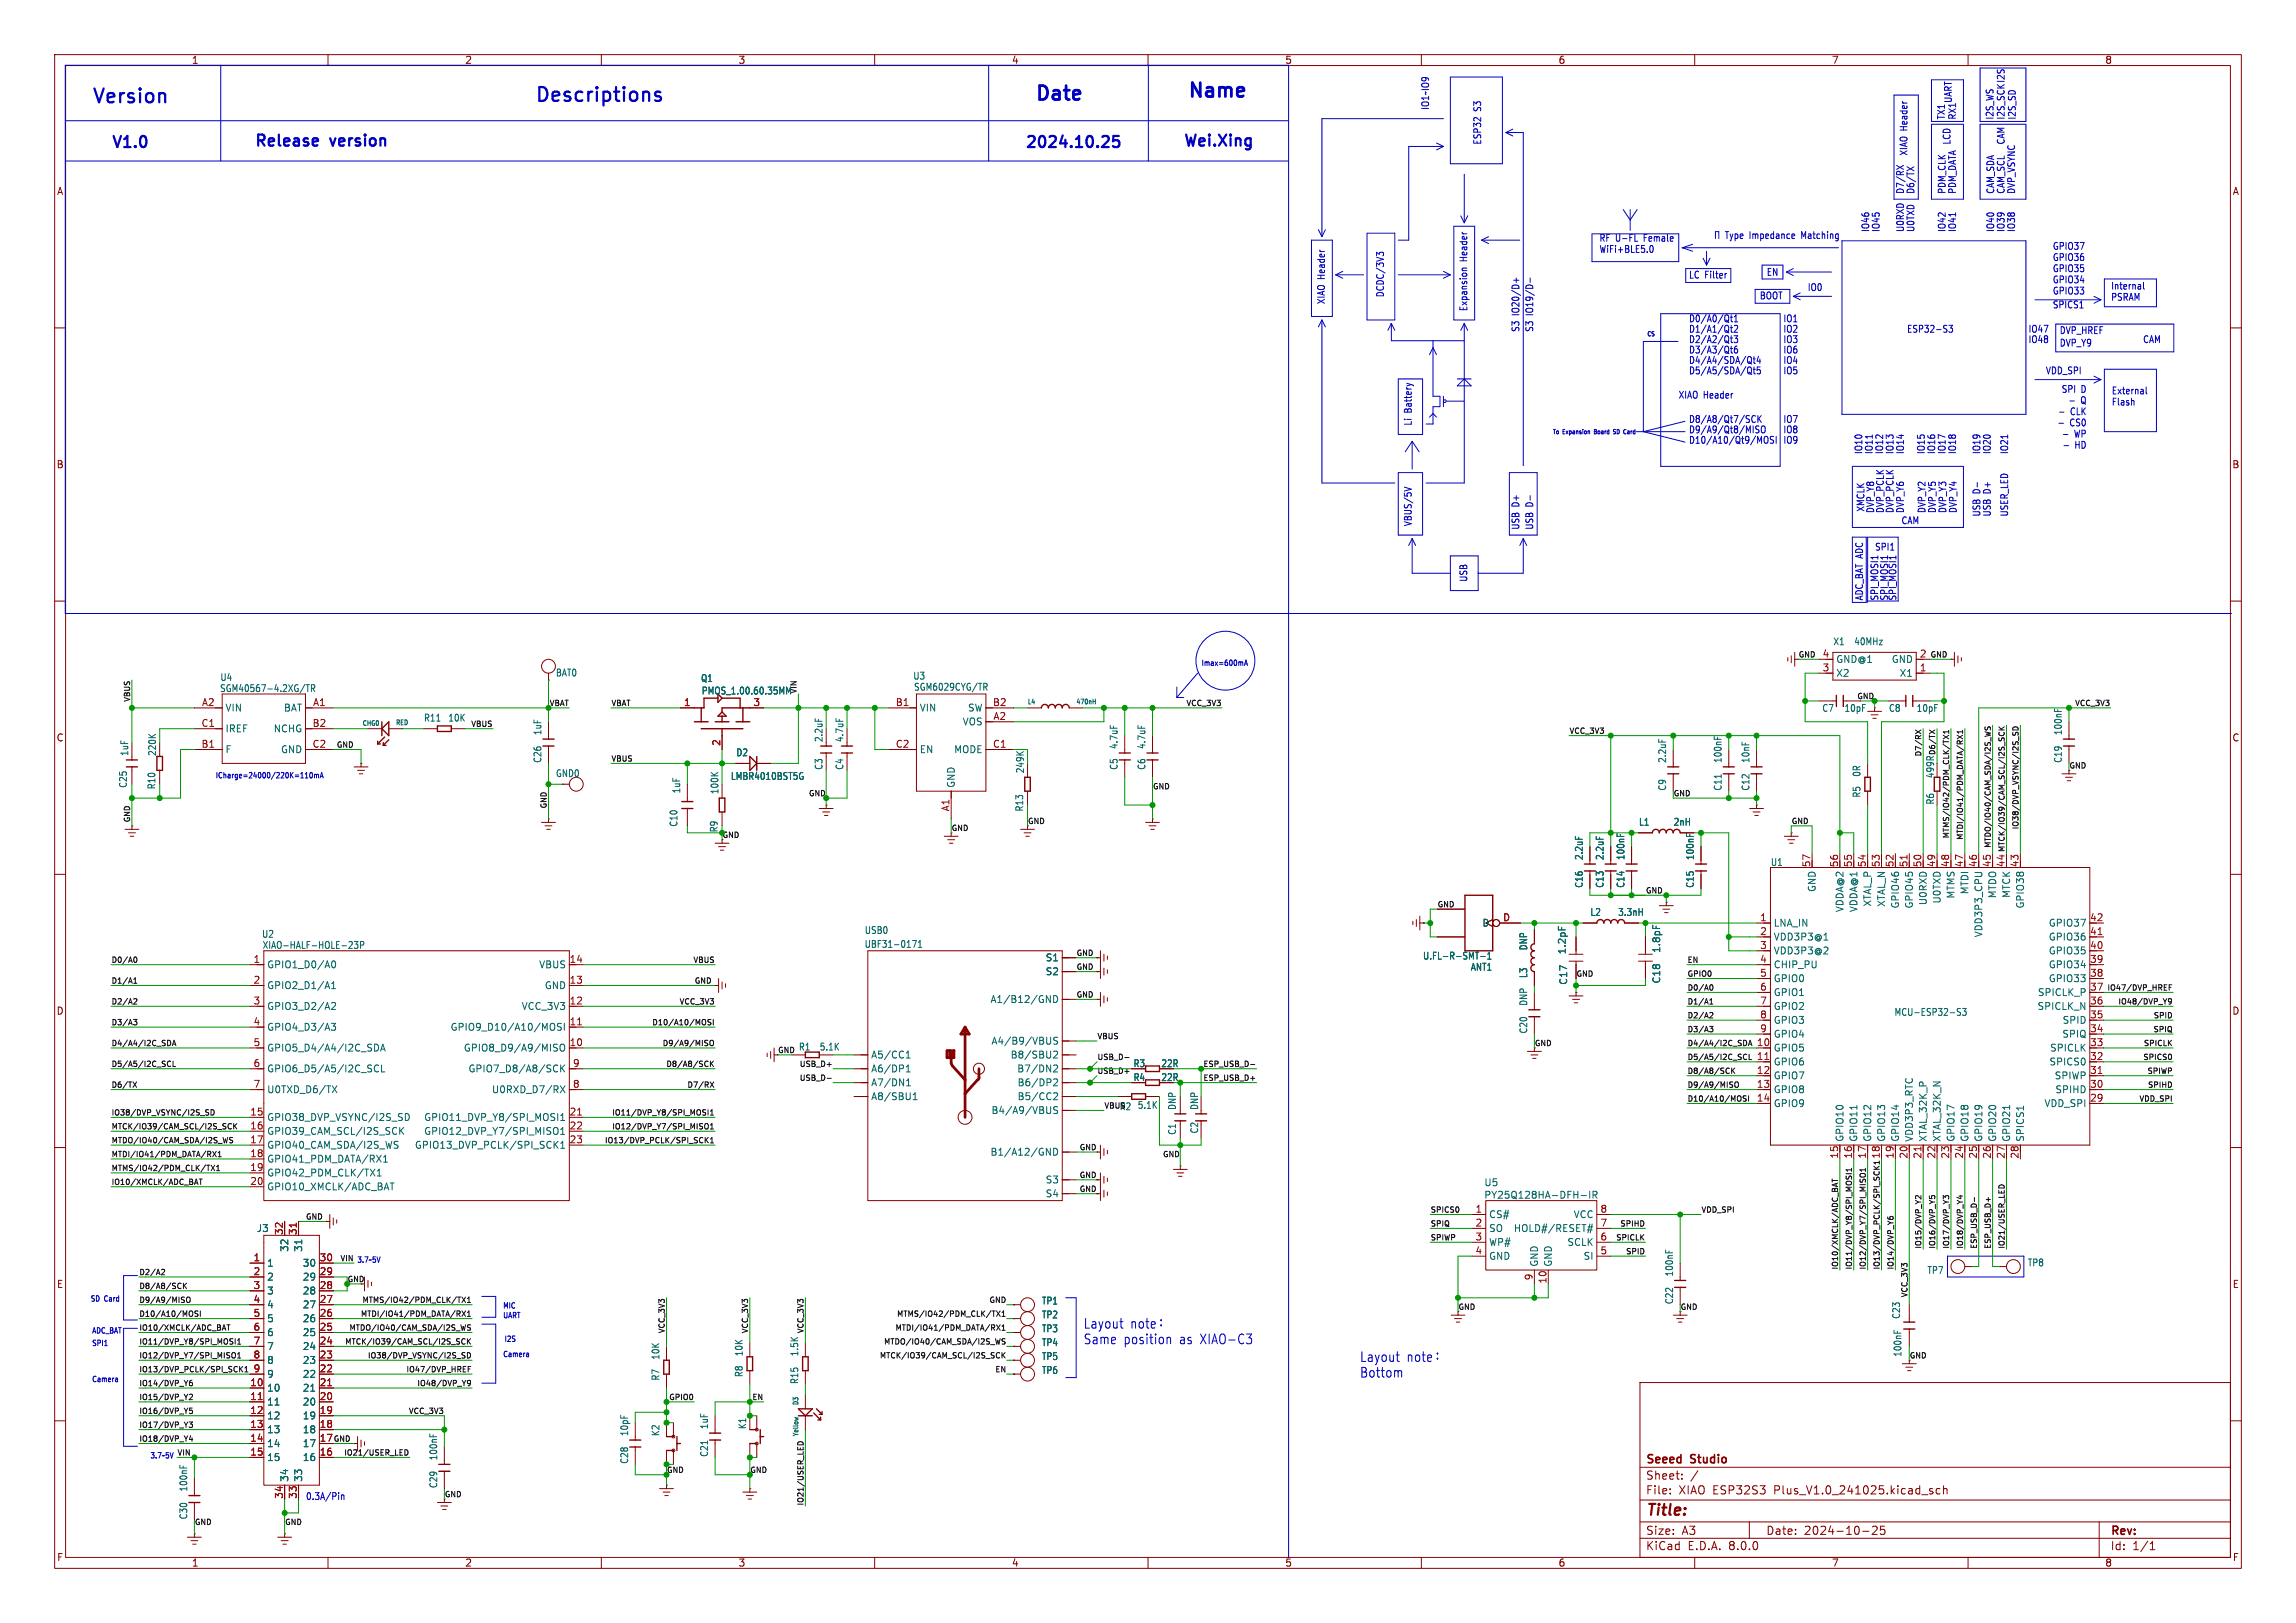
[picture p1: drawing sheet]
<svg xmlns="http://www.w3.org/2000/svg" width="420mm" height="297mm" viewBox="0 0 420 297" stroke-linecap="round" stroke-linejoin="round" font-family="sans-serif">
<defs><g id="words">
<g font-size="3.5" fill="#0000c2">
<text x="16.8" y="19.1">Version</text>
<text x="97.8" y="18.8">Descriptions</text>
<text x="189.2" y="18.5">Date</text>
<text x="217" y="18.5">Name</text>
</g>
<g font-size="2.8" fill="#0000c2">
<text x="20.3" y="27.2">V1.0</text>
<text x="46.5" y="26.9">Release</text>
<text x="60.6" y="26.9">version</text>
<text x="187.5" y="27.2">2024.10.25</text>
<text x="216.4" y="26.9">Wei.Xing</text>
</g>
<text font-size="2.8" fill="#840000" x="301" y="277.9">Title:</text>
<g font-size="2.5" fill="#0000c2">
<text x="198.1" y="243.3">Layout</text>
<text x="198.1" y="246.1">Same</text>
<text x="205.5" y="246.1">position</text>
<text x="215.8" y="246.1">as XIAO-C3</text>
<text x="248.7" y="249.4">Layout</text>
<text x="248.7" y="252.2">Bottom</text>
</g>
<g font-size="2.1" fill="#840000">
<text x="301" y="268.2">Seeed</text>
<text x="309.4" y="268.2">Studio</text>
<text x="301" y="273.7">File:</text>
<text x="301" y="271">Sheet:</text>
<text x="307.1" y="273.7">XIAO ESP32S3</text>
<text x="324.7" y="273.7">Plus_V1.0_241025.kicad_sch</text>
<text x="301" y="281.1">Size:</text>
<text x="307.6" y="281.1">A3</text>
<text x="323" y="281.1">Date:</text>
<text x="330" y="281.1">2024-10-25</text>
<text x="386" y="281.3">Rev:</text>
<text x="301" y="283.9">KiCad</text>
<text x="308.7" y="283.9">E.D.A.</text>
<text x="316.3" y="283.9">8.0.0</text>
<text x="386" y="283.9">Id:</text>
<text x="390.1" y="283.9">1/1</text>
</g>
<g font-size="1.8" fill="#840000">
<text x="35" y="11.9">1</text>
<text x="85" y="11.9">2</text>
<text x="135" y="11.9">3</text>
<text x="185" y="11.9">4</text>
<text x="235" y="11.9">5</text>
<text x="285" y="11.9">6</text>
<text x="335" y="11.9">7</text>
<text x="385" y="11.9">8</text>
<text x="10.3" y="35.9">A</text>
<text x="408.3" y="35.9">A</text>
<text x="10.3" y="85.9">B</text>
<text x="408.2" y="85.9">B</text>
<text x="10.3" y="135.9">C</text>
<text x="408.2" y="135.9">C</text>
<text x="10.3" y="185.9">D</text>
<text x="408.2" y="185.9">D</text>
<text x="207.2" y="195.5">R3</text>
<text x="212.3" y="195.5">22R</text>
<text x="207.2" y="198">R4</text>
<text x="212.3" y="198">22R</text>
<text x="10.3" y="235.9">E</text>
<text x="408.3" y="235.9">E</text>
<text x="10.3" y="285.9">F</text>
<text x="35" y="286.9">1</text>
<text x="85" y="286.9">2</text>
<text x="135" y="286.9">3</text>
<text x="185" y="286.9">4</text>
<text x="235" y="286.9">5</text>
<text x="285" y="286.9">6</text>
<text x="335" y="286.9">7</text>
<text x="385" y="286.9">8</text>
<text x="408.3" y="285.9">F</text>
</g>
<g font-size="1.8" fill="#0000c2">
<text x="261.5" y="20.2" transform="rotate(-90 261.5 20.2)">IO1~IO9</text>
<text x="271" y="20.3" transform="rotate(-90 271 20.3)">S3</text>
<text x="355.9" y="22" transform="rotate(-90 355.9 22)">TX1</text>
<text x="357.1" y="18.9" transform="rotate(-90 357.1 18.9)">UART</text>
<text x="357.9" y="22" transform="rotate(-90 357.9 22)">RX1</text>
<text x="364.7" y="22" transform="rotate(-90 364.7 22)">I2S_WS</text>
<text x="366.8" y="22" transform="rotate(-90 366.8 22)">I2S_SCK I2S</text>
<text x="368.8" y="22" transform="rotate(-90 368.8 22)">I2S_SD</text>
<text x="271" y="26.5" transform="rotate(-90 271 26.5)">ESP32</text>
<text x="349" y="28.6" transform="rotate(-90 349 28.6)">XIAO Header</text>
<text x="356.9" y="26.5" transform="rotate(-90 356.9 26.5)">LCD</text>
<text x="366.8" y="26.5" transform="rotate(-90 366.8 26.5)">CAM</text>
<text x="348.4" y="35.6" transform="rotate(-90 348.4 35.6)">D7/RX</text>
<text x="350.3" y="35.6" transform="rotate(-90 350.3 35.6)">D6/TX</text>
<text x="356" y="35.6" transform="rotate(-90 356 35.6)">PDM_CLK</text>
<text x="357.9" y="35.6" transform="rotate(-90 357.9 35.6)">PDM_DATA</text>
<text x="364.9" y="35.6" transform="rotate(-90 364.9 35.6)">CAM_SDA</text>
<text x="366.8" y="35.6" transform="rotate(-90 366.8 35.6)">CAM_SCL</text>
<text x="368.7" y="35.6" transform="rotate(-90 368.7 35.6)">DVP_VSYNC</text>
<text x="268.5" y="47.8" transform="rotate(-90 268.5 47.8)">Header</text>
<text x="292.5" y="44.3">RF U-FL</text>
<text x="292.5" y="46.4">WiFi+BLE5.0</text>
<text x="300.9" y="44.3">Female</text>
<text x="320.2" y="43.8">Impedance</text>
<text x="329.9" y="43.8">Matching</text>
<text x="342" y="42.6" transform="rotate(-90 342 42.6)">IO46</text>
<text x="343.9" y="42.6" transform="rotate(-90 343.9 42.6)">IO45</text>
<text x="348.4" y="42.6" transform="rotate(-90 348.4 42.6)">U0RXD</text>
<text x="350.3" y="42.6" transform="rotate(-90 350.3 42.6)">U0TXD</text>
<text x="356" y="42.6" transform="rotate(-90 356 42.6)">IO42</text>
<text x="357.9" y="42.6" transform="rotate(-90 357.9 42.6)">IO41</text>
<text x="364.9" y="42.6" transform="rotate(-90 364.9 42.6)">IO40</text>
<text x="366.8" y="42.6" transform="rotate(-90 366.8 42.6)">IO39</text>
<text x="368.7" y="42.6" transform="rotate(-90 368.7 42.6)">IO38</text>
<text x="375.4" y="45.8">GPIO37</text>
<text x="375.4" y="47.8">GPIO36</text>
<text x="308.9" y="51.1">LC Filter</text>
<text x="323.1" y="50.6">EN</text>
<text x="330.6" y="53.3">IO0</text>
<text x="375.4" y="49.9">GPIO35</text>
<text x="375.4" y="51.9">GPIO34</text>
<text x="375.4" y="54">GPIO33</text>
<text x="386.1" y="53.1">Internal</text>
<text x="242.4" y="55.8" transform="rotate(-90 242.4 55.8)">XIAO Header</text>
<text x="253.2" y="54.5" transform="rotate(-90 253.2 54.5)">DCDC/3V3</text>
<text x="268.5" y="57" transform="rotate(-90 268.5 57)">Expansion</text>
<text x="278" y="57.7" transform="rotate(-90 278 57.7)">IO20/D+</text>
<text x="280.5" y="57.7" transform="rotate(-90 280.5 57.7)">IO19/D-</text>
<text x="308.9" y="59.1">D0/A0/Qt1</text>
<text x="321.8" y="54.9">BOOT</text>
<text x="326.1" y="59.1">IO1</text>
<text x="375.4" y="56.5">SPICS1</text>
<text x="386.1" y="55.1">PSRAM</text>
<text x="278" y="60.8" transform="rotate(-90 278 60.8)">S3</text>
<text x="280.5" y="60.8" transform="rotate(-90 280.5 60.8)">S3</text>
<text x="308.9" y="61">D1/A1/Qt2</text>
<text x="308.9" y="62.9">D2/A2/Qt3</text>
<text x="308.9" y="64.8">D3/A3/Qt6</text>
<text x="326.1" y="64.8">IO6</text>
<text x="326.1" y="61">IO2</text>
<text x="326.1" y="62.9">IO3</text>
<text x="348.7" y="61">ESP32-S3</text>
<text x="371" y="62.9">IO48</text>
<text x="371" y="61">IO47</text>
<text x="376.7" y="61.2">DVP_HREF</text>
<text x="376.7" y="63.5">DVP_Y9</text>
<text x="391.9" y="62.9">CAM</text>
<text x="308.9" y="68.6">D5/A5/SDA/Qt5</text>
<text x="308.9" y="66.7">D4/A4/SDA/Qt4</text>
<text x="326.1" y="66.7">IO4</text>
<text x="326.1" y="68.6">IO5</text>
<text x="374.1" y="68.6">VDD_SPI</text>
<text x="258.3" y="78" transform="rotate(-90 258.3 78)">Li</text>
<text x="258.3" y="75.5" transform="rotate(-90 258.3 75.5)">Battery</text>
<text x="307" y="73">XIAO Header</text>
<text x="308.9" y="77.5">D8/A8/Qt7/SCK</text>
<text x="326.1" y="77.5">IO7</text>
<text x="377" y="72.2">SPI</text>
<text x="378.7" y="76.3">CLK</text>
<text x="380.6" y="74.3">Q</text>
<text x="380.7" y="72.2">D</text>
<text x="386.2" y="72.3">External</text>
<text x="386.2" y="74.3">Flash</text>
<text x="308.9" y="79.4">D9/A9/Qt8/MISO</text>
<text x="308.9" y="81.3">D10/A10/Qt9/MOSI</text>
<text x="326.1" y="81.3">IO9</text>
<text x="326.1" y="79.4">IO8</text>
<text x="340.7" y="83.2" transform="rotate(-90 340.7 83.2)">IO10</text>
<text x="342.6" y="83.2" transform="rotate(-90 342.6 83.2)">IO11</text>
<text x="344.6" y="83.2" transform="rotate(-90 344.6 83.2)">IO12</text>
<text x="346.5" y="83.2" transform="rotate(-90 346.5 83.2)">IO13</text>
<text x="348.4" y="83.2" transform="rotate(-90 348.4 83.2)">IO14</text>
<text x="352.2" y="83.2" transform="rotate(-90 352.2 83.2)">IO15</text>
<text x="354.1" y="83.2" transform="rotate(-90 354.1 83.2)">IO16</text>
<text x="356" y="83.2" transform="rotate(-90 356 83.2)">IO17</text>
<text x="357.9" y="83.2" transform="rotate(-90 357.9 83.2)">IO18</text>
<text x="362.3" y="83.2" transform="rotate(-90 362.3 83.2)">IO19</text>
<text x="364.2" y="83.2" transform="rotate(-90 364.2 83.2)">IO20</text>
<text x="367.4" y="83.2" transform="rotate(-90 367.4 83.2)">IO21</text>
<text x="378.6" y="78.4">CS0</text>
<text x="379.4" y="80.4">WP</text>
<text x="379.6" y="82.4">HD</text>
<text x="341.1" y="93.7" transform="rotate(-90 341.1 93.7)">XMCLK</text>
<text x="342.9" y="94" transform="rotate(-90 342.9 94)">DVP_Y8</text>
<text x="344.7" y="94" transform="rotate(-90 344.7 94)">DVP_PCLK</text>
<text x="346.5" y="94" transform="rotate(-90 346.5 94)">DVP_PCLK</text>
<text x="348.4" y="94" transform="rotate(-90 348.4 94)">DVP_Y6</text>
<text x="352.3" y="94" transform="rotate(-90 352.3 94)">DVP_Y2</text>
<text x="354.2" y="94" transform="rotate(-90 354.2 94)">DVP_Y5</text>
<text x="356.1" y="94" transform="rotate(-90 356.1 94)">DVP_Y3</text>
<text x="358" y="94" transform="rotate(-90 358 94)">DVP_Y4</text>
<text x="362.3" y="94.6" transform="rotate(-90 362.3 94.6)">USB D-</text>
<text x="364.2" y="94.6" transform="rotate(-90 364.2 94.6)">USB D+</text>
<text x="367.4" y="94.6" transform="rotate(-90 367.4 94.6)">USER_LED</text>
<text x="258.3" y="96.4" transform="rotate(-90 258.3 96.4)">VBUS/5V</text>
<text x="278" y="97" transform="rotate(-90 278 97)">USB D+</text>
<text x="280.5" y="97" transform="rotate(-90 280.5 97)">USB D-</text>
<text x="342.9" y="100.8">SPI1</text>
<text x="347.7" y="96">CAM</text>
<text x="268.5" y="106.6" transform="rotate(-90 268.5 106.6)">USB</text>
<text x="340.9" y="110" transform="rotate(-90 340.9 110)">ADC_BAT ADC</text>
<text x="343.7" y="110" transform="rotate(-90 343.7 110)">SPI_MOSI1</text>
<text x="345.4" y="110" transform="rotate(-90 345.4 110)">SPI_MOSI1</text>
<text x="347" y="110" transform="rotate(-90 347 110)">SPI_MOSI1</text>
<text x="55.9" y="274.6">0.3A/Pin</text>
</g>
<g font-size="1.8" fill="#006464">
<text x="335.3" y="118.3">X1</text>
<text x="339.1" y="118.3">40MHz</text>
<text x="40.2" y="124.8">U4</text>
<text x="101.6" y="124">BAT0</text>
<text x="128.1" y="125">Q1</text>
<text x="166.9" y="124.6">U3</text>
<text x="335.8" y="124.1">X2</text>
<text x="335.8" y="121.5">GND@1</text>
<text x="345.9" y="121.5">GND</text>
<text x="347.4" y="124.1">X1</text>
<text x="40.1" y="126.8">SGM40567-4.2XG/TR</text>
<text x="41.1" y="130.4">VIN</text>
<text x="51.8" y="130.4">BAT</text>
<text x="128.2" y="127.3">PMOS_1.00.60.35MM</text>
<text x="167.1" y="126.6">SGM6029CYG/TR</text>
<text x="168.1" y="130.4">VIN</text>
<text x="177" y="130.4">SW</text>
<text x="333.2" y="130.5">C7</text>
<text x="337.3" y="130.5">10pF</text>
<text x="345.4" y="130.5">C8</text>
<text x="350.5" y="130.5">10pF</text>
<text x="41.1" y="134.2">IREF</text>
<text x="50" y="134.2">NCHG</text>
<text x="77.4" y="132.2">R11</text>
<text x="81.9" y="132.2">10K</text>
<text x="99.2" y="134.6" transform="rotate(-90 99.2 134.6)">1uF</text>
<text x="150.7" y="135.9" transform="rotate(-90 150.7 135.9)">2.2uF</text>
<text x="154.5" y="135.9" transform="rotate(-90 154.5 135.9)">4.7uF</text>
<text x="176" y="132.9">VOS</text>
<text x="204.6" y="137.2" transform="rotate(-90 204.6 137.2)">4.7uF</text>
<text x="209.7" y="137.2" transform="rotate(-90 209.7 137.2)">4.7uF</text>
<text x="377.4" y="134.6" transform="rotate(-90 377.4 134.6)">100nF</text>
<text x="23.7" y="138.5" transform="rotate(-90 23.7 138.5)">1uF</text>
<text x="28.7" y="138.5" transform="rotate(-90 28.7 138.5)">220K</text>
<text x="41.1" y="138">F</text>
<text x="51.3" y="138">GND</text>
<text x="99.2" y="139.7" transform="rotate(-90 99.2 139.7)">C26</text>
<text x="101.6" y="142.4">GND0</text>
<text x="133.6" y="142.9">LMBR4010BST5G</text>
<text x="134.6" y="138.6">D2</text>
<text x="150.7" y="141" transform="rotate(-90 150.7 141)">C3</text>
<text x="154.5" y="141" transform="rotate(-90 154.5 141)">C4</text>
<text x="168.1" y="138">EN</text>
<text x="174.4" y="138">MODE</text>
<text x="187.5" y="141.6" transform="rotate(-90 187.5 141.6)">249K</text>
<text x="204.6" y="141" transform="rotate(-90 204.6 141)">C5</text>
<text x="209.7" y="141" transform="rotate(-90 209.7 141)">C6</text>
<text x="305" y="139.7" transform="rotate(-90 305 139.7)">2.2uF</text>
<text x="315.1" y="139.7" transform="rotate(-90 315.1 139.7)">100nF</text>
<text x="320.2" y="139.7" transform="rotate(-90 320.2 139.7)">10nF</text>
<text x="340.5" y="142.3" transform="rotate(-90 340.5 142.3)">0R</text>
<text x="354" y="142.5" transform="rotate(-90 354 142.5)">499R</text>
<text x="377.4" y="139.7" transform="rotate(-90 377.4 139.7)">C19</text>
<text x="23.4" y="144.3" transform="rotate(-90 23.4 144.3)">C25</text>
<text x="28.6" y="144.6" transform="rotate(-90 28.6 144.6)">R10</text>
<text x="124.6" y="145.3" transform="rotate(-90 124.6 145.3)">1uF</text>
<text x="131.6" y="145.4" transform="rotate(-90 131.6 145.4)">100K</text>
<text x="174.9" y="144.3" transform="rotate(-90 174.9 144.3)">GND</text>
<text x="187.4" y="148.6" transform="rotate(-90 187.4 148.6)">R13</text>
<text x="305" y="144.8" transform="rotate(-90 305 144.8)">C9</text>
<text x="315.1" y="144.8" transform="rotate(-90 315.1 144.8)">C11</text>
<text x="320.2" y="144.8" transform="rotate(-90 320.2 144.8)">C12</text>
<text x="340.5" y="146.1" transform="rotate(-90 340.5 146.1)">R5</text>
<text x="354" y="147.3" transform="rotate(-90 354 147.3)">R6</text>
<text x="124.1" y="151.4" transform="rotate(-90 124.1 151.4)">C10</text>
<text x="299.7" y="151.3">L1</text>
<text x="306" y="151.3">2nH</text>
<text x="289.7" y="157.5" transform="rotate(-90 289.7 157.5)">2.2uF</text>
<text x="293.5" y="157.5" transform="rotate(-90 293.5 157.5)">2.2uF</text>
<text x="297.3" y="157.5" transform="rotate(-90 297.3 157.5)">100nF</text>
<text x="310" y="157.5" transform="rotate(-90 310 157.5)">100nF</text>
<text x="323.8" y="158.7">U1</text>
<text x="289.7" y="162.6" transform="rotate(-90 289.7 162.6)">C16</text>
<text x="290.8" y="167.8">L2</text>
<text x="293.5" y="162.6" transform="rotate(-90 293.5 162.6)">C13</text>
<text x="295.9" y="167.8">3.3nH</text>
<text x="297.3" y="162.6" transform="rotate(-90 297.3 162.6)">C14</text>
<text x="310" y="162.6" transform="rotate(-90 310 162.6)">C15</text>
<text x="332.3" y="163.3" transform="rotate(-90 332.3 163.3)">GND</text>
<text x="337.4" y="167" transform="rotate(-90 337.4 167)">VDDA@2</text>
<text x="340" y="167" transform="rotate(-90 340 167)">VDDA@1</text>
<text x="342.5" y="166" transform="rotate(-90 342.5 166)">XTAL_P</text>
<text x="345" y="166.1" transform="rotate(-90 345 166.1)">XTAL_N</text>
<text x="347.6" y="166.4" transform="rotate(-90 347.6 166.4)">GPIO46</text>
<text x="350.1" y="166.4" transform="rotate(-90 350.1 166.4)">GPIO45</text>
<text x="352.7" y="165.8" transform="rotate(-90 352.7 165.8)">U0RXD</text>
<text x="355.2" y="165.4" transform="rotate(-90 355.2 165.4)">U0TXD</text>
<text x="357.7" y="164.5" transform="rotate(-90 357.7 164.5)">MTMS</text>
<text x="360.3" y="163.8" transform="rotate(-90 360.3 163.8)">MTDI</text>
<text x="365.4" y="164.5" transform="rotate(-90 365.4 164.5)">MTDO</text>
<text x="367.9" y="164.4" transform="rotate(-90 367.9 164.4)">MTCK</text>
<text x="370.4" y="166.4" transform="rotate(-90 370.4 166.4)">GPIO38</text>
<text x="47.8" y="171.8">U2</text>
<text x="47.9" y="173.8">XIAO-HALF-HOLE-23P</text>
<text x="158.1" y="173.7">UBF31-0171</text>
<text x="158.1" y="171.1">USB0</text>
<text x="271.1" y="169.8">D</text>
<text x="324.4" y="169.8">LNA_IN</text>
<text x="324.4" y="172.3">VDD3P3@1</text>
<text x="362.8" y="171.6" transform="rotate(-90 362.8 171.6)">VDD3P3_CPU</text>
<text x="374.7" y="172.3">GPIO36</text>
<text x="374.7" y="169.8">GPIO37</text>
<text x="48.8" y="177.4">GPIO1_D0/A0</text>
<text x="98.5" y="177.4">VBUS</text>
<text x="191.2" y="176.1">S1</text>
<text x="191.2" y="178.7">S2</text>
<text x="260.2" y="175.8">U.FL-R-SMT-1</text>
<text x="268.9" y="177.8">ANT1</text>
<text x="279.6" y="179.1" transform="rotate(-90 279.6 179.1)">L3</text>
<text x="279.6" y="174" transform="rotate(-90 279.6 174)">DNP</text>
<text x="286.6" y="174.7" transform="rotate(-90 286.6 174.7)">1.2pF</text>
<text x="303.9" y="174.5" transform="rotate(-90 303.9 174.5)">1.8pF</text>
<text x="324.4" y="174.9">VDD3P3@2</text>
<text x="324.4" y="177.4">CHIP_PU</text>
<text x="324.4" y="179.9">GPIO0</text>
<text x="374.7" y="179.9">GPIO33</text>
<text x="374.7" y="177.4">GPIO34</text>
<text x="374.7" y="174.9">GPIO35</text>
<text x="48.8" y="181.2">GPIO2_D1/A1</text>
<text x="48.8" y="185">GPIO3_D2/A2</text>
<text x="95.3" y="185">VCC_3V3</text>
<text x="99.6" y="181.2">GND</text>
<text x="181.1" y="183.7">A1/B12/GND</text>
<text x="279.6" y="184.2" transform="rotate(-90 279.6 184.2)">DNP</text>
<text x="286.9" y="180.3" transform="rotate(-90 286.9 180.3)">C17</text>
<text x="303.9" y="180.1" transform="rotate(-90 303.9 180.1)">C18</text>
<text x="324.4" y="182.5">GPIO1</text>
<text x="324.4" y="185">GPIO2</text>
<text x="372.6" y="185">SPICLK_N</text>
<text x="372.7" y="182.5">SPICLK_P</text>
<text x="48.8" y="188.8">GPIO4_D3/A3</text>
<text x="82.3" y="188.8">GPIO9_D10/A10/MOSI</text>
<text x="181.3" y="191.4">A4/B9/VBUS</text>
<text x="279.6" y="189.3" transform="rotate(-90 279.6 189.3)">C20</text>
<text x="324.4" y="187.6">GPIO3</text>
<text x="324.4" y="190.1">GPIO4</text>
<text x="346.4" y="186.1">MCU-ESP32-S3</text>
<text x="377.1" y="190.1">SPIQ</text>
<text x="377.2" y="187.6">SPID</text>
<text x="48.8" y="192.6">GPIO5_D4/A4/I2C_SDA</text>
<text x="48.8" y="196.4">GPIO6_D5/A5/I2C_SCL</text>
<text x="84.7" y="192.6">GPIO8_D9/A9/MISO</text>
<text x="85.6" y="196.4">GPIO7_D8/A8/SCK</text>
<text x="146" y="192.4">R1</text>
<text x="149.8" y="192.4">5.1K</text>
<text x="159.3" y="193.9">A5/CC1</text>
<text x="159.3" y="196.4">A6/DP1</text>
<text x="184.8" y="193.9">B8/SBU2</text>
<text x="186" y="196.4">B7/DN2</text>
<text x="324.4" y="192.6">GPIO5</text>
<text x="324.4" y="195.2">GPIO6</text>
<text x="324.4" y="197.7">GPIO7</text>
<text x="374.8" y="195.2">SPICS0</text>
<text x="374.9" y="192.6">SPICLK</text>
<text x="375.8" y="197.7">SPIWP</text>
<text x="48.8" y="200.3">U0TXD_D6/TX</text>
<text x="89.9" y="200.3">U0RXD_D7/RX</text>
<text x="159.3" y="199">A7/DN1</text>
<text x="159.3" y="201.5">A8/SBU1</text>
<text x="186" y="201.5">B5/CC2</text>
<text x="186" y="199">B6/DP2</text>
<text x="208" y="203.1">5.1K</text>
<text x="215.3" y="203.2" transform="rotate(-90 215.3 203.2)">DNP</text>
<text x="219.4" y="203.2" transform="rotate(-90 219.4 203.2)">DNP</text>
<text x="324.4" y="200.3">GPIO8</text>
<text x="324.4" y="202.8">GPIO9</text>
<text x="373.9" y="202.8">VDD_SPI</text>
<text x="375.9" y="200.3">SPIHD</text>
<text x="48.8" y="205.3">GPIO38_DVP_VSYNC/I2S_SD</text>
<text x="48.8" y="207.9">GPIO39_CAM_SCL/I2S_SCK</text>
<text x="77.5" y="205.3">GPIO11_DVP_Y8/SPI_MOSI1</text>
<text x="77.5" y="207.9">GPIO12_DVP_Y7/SPI_MISO1</text>
<text x="181.3" y="204.1">B4/A9/VBUS</text>
<text x="215.3" y="207.8" transform="rotate(-90 215.3 207.8)">C1</text>
<text x="219.4" y="207.5" transform="rotate(-90 219.4 207.5)">C2</text>
<text x="337.4" y="209" transform="rotate(-90 337.4 209)">GPIO10</text>
<text x="340" y="209" transform="rotate(-90 340 209)">GPIO11</text>
<text x="342.5" y="209" transform="rotate(-90 342.5 209)">GPIO12</text>
<text x="345" y="209" transform="rotate(-90 345 209)">GPIO13</text>
<text x="347.6" y="209" transform="rotate(-90 347.6 209)">GPIO14</text>
<text x="350.1" y="209" transform="rotate(-90 350.1 209)">VDD3P3_RTC</text>
<text x="352.7" y="209" transform="rotate(-90 352.7 209)">XTAL_32K_P</text>
<text x="355.2" y="209" transform="rotate(-90 355.2 209)">XTAL_32K_N</text>
<text x="357.7" y="209" transform="rotate(-90 357.7 209)">GPIO17</text>
<text x="360.3" y="209" transform="rotate(-90 360.3 209)">GPIO18</text>
<text x="362.8" y="209" transform="rotate(-90 362.8 209)">GPIO19</text>
<text x="365.4" y="209" transform="rotate(-90 365.4 209)">GPIO20</text>
<text x="367.9" y="209" transform="rotate(-90 367.9 209)">GPIO21</text>
<text x="370.4" y="209" transform="rotate(-90 370.4 209)">SPICS1</text>
<text x="48.8" y="210.4">GPIO40_CAM_SDA/I2S_WS</text>
<text x="48.8" y="213">GPIO41_PDM_DATA/RX1</text>
<text x="48.8" y="215.5">GPIO42_PDM_CLK/TX1</text>
<text x="75.8" y="210.4">GPIO13_DVP_PCLK/SPI_SCK1</text>
<text x="181.1" y="211.7">B1/A12/GND</text>
<text x="48.8" y="218">GPIO10_XMCLK/ADC_BAT</text>
<text x="191.2" y="216.8">S3</text>
<text x="191.2" y="219.3">S4</text>
<text x="271.4" y="219.6">PY25Q128HA-DFH-IR</text>
<text x="271.4" y="217.3">U5</text>
<text x="46.9" y="225.7">J3</text>
<text x="272.3" y="223.1">CS#</text>
<text x="272.3" y="225.7">SO</text>
<text x="276.8" y="225.7">HOLD#/RESET#</text>
<text x="287.8" y="223.1">VCC</text>
<text x="48.8" y="232">1</text>
<text x="52.9" y="229.2" transform="rotate(-90 52.9 229.2)">32</text>
<text x="55.3" y="232">30</text>
<text x="55.5" y="229.2" transform="rotate(-90 55.5 229.2)">31</text>
<text x="272.3" y="228.2">WP#</text>
<text x="272.3" y="230.7">GND</text>
<text x="281.5" y="231.9" transform="rotate(-90 281.5 231.9)">GND</text>
<text x="284.1" y="231.9" transform="rotate(-90 284.1 231.9)">GND</text>
<text x="286.6" y="228.2">SCLK</text>
<text x="289.6" y="230.7">SI</text>
<text x="306.2" y="233.7" transform="rotate(-90 306.2 233.7)">100nF</text>
<text x="352.5" y="233.3">TP7</text>
<text x="370.8" y="231.9">TP8</text>
<text x="48.8" y="234.5">2</text>
<text x="48.8" y="237.1">3</text>
<text x="48.8" y="239.6">4</text>
<text x="55.3" y="239.6">27</text>
<text x="55.3" y="237.1">28</text>
<text x="55.3" y="234.5">29</text>
<text x="190.5" y="238.9">TP1</text>
<text x="306.2" y="238.8" transform="rotate(-90 306.2 238.8)">C22</text>
<text x="48.8" y="242.2">5</text>
<text x="48.8" y="244.7">6</text>
<text x="55.3" y="244.7">25</text>
<text x="55.3" y="242.2">26</text>
<text x="190.5" y="241.5">TP2</text>
<text x="190.5" y="244">TP3</text>
<text x="347.8" y="241.5" transform="rotate(-90 347.8 241.5)">C23</text>
<text x="48.8" y="247.2">7</text>
<text x="48.8" y="249.8">8</text>
<text x="55.3" y="249.8">23</text>
<text x="55.3" y="247.2">24</text>
<text x="120.8" y="248.9" transform="rotate(-90 120.8 248.9)">10K</text>
<text x="136.1" y="248.3" transform="rotate(-90 136.1 248.3)">10K</text>
<text x="146.2" y="248.3" transform="rotate(-90 146.2 248.3)">1.5K</text>
<text x="190.5" y="246.5">TP4</text>
<text x="190.5" y="251.6">TP6</text>
<text x="190.5" y="249.1">TP5</text>
<text x="348" y="248.4" transform="rotate(-90 348 248.4)">100nF</text>
<text x="48.8" y="254.9">10</text>
<text x="48.8" y="257.4">11</text>
<text x="48.8" y="252.3">9</text>
<text x="55.3" y="257.4">20</text>
<text x="55.3" y="254.9">21</text>
<text x="55.3" y="252.3">22</text>
<text x="120.8" y="252.8" transform="rotate(-90 120.8 252.8)">R7</text>
<text x="136.1" y="252.1" transform="rotate(-90 136.1 252.1)">R8</text>
<text x="146.2" y="253.4" transform="rotate(-90 146.2 253.4)">R15</text>
<text x="48.8" y="259.9">12</text>
<text x="48.8" y="262.5">13</text>
<text x="55.3" y="262.5">18</text>
<text x="55.3" y="259.9">19</text>
<text x="115.1" y="262.9" transform="rotate(-90 115.1 262.9)">10pF</text>
<text x="120.8" y="262.9" transform="rotate(-90 120.8 262.9)">K2</text>
<text x="129.7" y="261.6" transform="rotate(-90 129.7 261.6)">1uF</text>
<text x="136.7" y="261.6" transform="rotate(-90 136.7 261.6)">K1</text>
<text x="48.8" y="265">14</text>
<text x="48.8" y="267.6">15</text>
<text x="55.3" y="267.6">16</text>
<text x="55.3" y="265">17</text>
<text x="80.2" y="267.4" transform="rotate(-90 80.2 267.4)">100nF</text>
<text x="115.1" y="268" transform="rotate(-90 115.1 268)">C28</text>
<text x="129.7" y="266.7" transform="rotate(-90 129.7 266.7)">C21</text>
<text x="34.5" y="273.1" transform="rotate(-90 34.5 273.1)">100nF</text>
<text x="52.9" y="271.3" transform="rotate(-90 52.9 271.3)">34</text>
<text x="55.5" y="271.3" transform="rotate(-90 55.5 271.3)">33</text>
<text x="80.2" y="272.4" transform="rotate(-90 80.2 272.4)">C29</text>
<text x="34.5" y="278.2" transform="rotate(-90 34.5 278.2)">C30</text>
</g>
<g font-size="1.8" fill="#a90000">
<text x="333.3" y="122.9">3</text>
<text x="333.3" y="120.4">4</text>
<text x="351.1" y="122.9">1</text>
<text x="351.1" y="120.4">2</text>
<text x="36.8" y="129.3">A2</text>
<text x="57.2" y="129.3">A1</text>
<text x="125" y="129.3">1</text>
<text x="137.7" y="129.3">3</text>
<text x="163.8" y="129.3">B1</text>
<text x="181.5" y="129.3">B2</text>
<text x="181.6" y="131.8">A2</text>
<text x="36.8" y="136.9">B1</text>
<text x="36.8" y="133.1">C1</text>
<text x="57.1" y="133.1">B2</text>
<text x="57.1" y="136.9">C2</text>
<text x="131.8" y="136.6" transform="rotate(-90 131.8 136.6)">2</text>
<text x="163.8" y="136.9">C2</text>
<text x="181.5" y="136.9">C1</text>
<text x="173.7" y="148.6" transform="rotate(-90 173.7 148.6)">A1</text>
<text x="331.2" y="158.8" transform="rotate(-90 331.2 158.8)">57</text>
<text x="336.3" y="158.8" transform="rotate(-90 336.3 158.8)">56</text>
<text x="338.8" y="158.8" transform="rotate(-90 338.8 158.8)">55</text>
<text x="341.4" y="158.8" transform="rotate(-90 341.4 158.8)">54</text>
<text x="343.9" y="158.8" transform="rotate(-90 343.9 158.8)">53</text>
<text x="346.5" y="158.8" transform="rotate(-90 346.5 158.8)">52</text>
<text x="349" y="158.8" transform="rotate(-90 349 158.8)">51</text>
<text x="351.5" y="158.8" transform="rotate(-90 351.5 158.8)">50</text>
<text x="354.1" y="158.8" transform="rotate(-90 354.1 158.8)">49</text>
<text x="356.6" y="158.8" transform="rotate(-90 356.6 158.8)">48</text>
<text x="359.2" y="158.8" transform="rotate(-90 359.2 158.8)">47</text>
<text x="361.7" y="158.8" transform="rotate(-90 361.7 158.8)">46</text>
<text x="364.2" y="158.8" transform="rotate(-90 364.2 158.8)">45</text>
<text x="366.8" y="158.8" transform="rotate(-90 366.8 158.8)">44</text>
<text x="369.3" y="158.8" transform="rotate(-90 369.3 158.8)">43</text>
<text x="274.9" y="168.7">D</text>
<text x="321.9" y="168.7">1</text>
<text x="321.9" y="171.2">2</text>
<text x="321.9" y="173.7">3</text>
<text x="382.2" y="173.7">40</text>
<text x="382.2" y="171.2">41</text>
<text x="382.2" y="168.7">42</text>
<text x="46.3" y="176.3">1</text>
<text x="104.1" y="176.3">14</text>
<text x="321.9" y="176.3">4</text>
<text x="321.9" y="178.8">5</text>
<text x="382.2" y="178.8">38</text>
<text x="382.2" y="176.3">39</text>
<text x="46.3" y="180.1">2</text>
<text x="46.3" y="183.9">3</text>
<text x="104.1" y="183.9">12</text>
<text x="104.1" y="180.1">13</text>
<text x="321.9" y="181.4">6</text>
<text x="321.9" y="183.9">7</text>
<text x="382.2" y="183.9">36</text>
<text x="382.2" y="181.4">37</text>
<text x="46.3" y="187.7">4</text>
<text x="46.3" y="191.5">5</text>
<text x="104.1" y="191.5">10</text>
<text x="104.1" y="187.7">11</text>
<text x="321.3" y="191.5">10</text>
<text x="321.9" y="186.4">8</text>
<text x="321.9" y="189">9</text>
<text x="382.2" y="191.5">33</text>
<text x="382.2" y="189">34</text>
<text x="382.2" y="186.4">35</text>
<text x="46.3" y="195.3">6</text>
<text x="104.7" y="195.3">9</text>
<text x="321.3" y="194.1">11</text>
<text x="321.3" y="196.6">12</text>
<text x="382.2" y="196.6">31</text>
<text x="382.2" y="194.1">32</text>
<text x="46.3" y="199.1">7</text>
<text x="104.7" y="199.1">8</text>
<text x="321.3" y="199.1">13</text>
<text x="321.3" y="201.7">14</text>
<text x="382.2" y="201.7">29</text>
<text x="382.2" y="199.1">30</text>
<text x="45.7" y="204.2">15</text>
<text x="45.7" y="206.8">16</text>
<text x="45.7" y="209.3">17</text>
<text x="104.1" y="204.2">21</text>
<text x="104.1" y="206.8">22</text>
<text x="104.1" y="209.3">23</text>
<text x="45.7" y="211.8">18</text>
<text x="45.7" y="214.4">19</text>
<text x="336.3" y="212.1" transform="rotate(-90 336.3 212.1)">15</text>
<text x="338.8" y="212.1" transform="rotate(-90 338.8 212.1)">16</text>
<text x="341.4" y="212.1" transform="rotate(-90 341.4 212.1)">17</text>
<text x="343.9" y="212.1" transform="rotate(-90 343.9 212.1)">18</text>
<text x="346.5" y="212.1" transform="rotate(-90 346.5 212.1)">19</text>
<text x="349" y="212.1" transform="rotate(-90 349 212.1)">20</text>
<text x="351.5" y="212.1" transform="rotate(-90 351.5 212.1)">21</text>
<text x="354.1" y="212.1" transform="rotate(-90 354.1 212.1)">22</text>
<text x="356.6" y="212.1" transform="rotate(-90 356.6 212.1)">23</text>
<text x="359.2" y="212.1" transform="rotate(-90 359.2 212.1)">24</text>
<text x="361.7" y="212.1" transform="rotate(-90 361.7 212.1)">25</text>
<text x="364.2" y="212.1" transform="rotate(-90 364.2 212.1)">26</text>
<text x="366.8" y="212.1" transform="rotate(-90 366.8 212.1)">27</text>
<text x="369.3" y="212.1" transform="rotate(-90 369.3 212.1)">28</text>
<text x="45.7" y="216.9">20</text>
<text x="269.8" y="222">1</text>
<text x="292.7" y="222">8</text>
<text x="51.8" y="226.1" transform="rotate(-90 51.8 226.1)">32</text>
<text x="54.4" y="226.1" transform="rotate(-90 54.4 226.1)">31</text>
<text x="269.8" y="224.5">2</text>
<text x="269.8" y="227.1">3</text>
<text x="292.7" y="227.1">6</text>
<text x="292.7" y="224.5">7</text>
<text x="46.3" y="230.9">1</text>
<text x="46.3" y="233.4">2</text>
<text x="58.4" y="233.4">29</text>
<text x="58.4" y="230.9">30</text>
<text x="269.8" y="229.6">4</text>
<text x="292.7" y="229.6">5</text>
<text x="46.3" y="236">3</text>
<text x="46.3" y="238.5">4</text>
<text x="58.4" y="238.5">27</text>
<text x="58.4" y="236">28</text>
<text x="280.4" y="234.4" transform="rotate(-90 280.4 234.4)">9</text>
<text x="283" y="235" transform="rotate(-90 283 235)">10</text>
<text x="46.3" y="241">5</text>
<text x="46.3" y="243.6">6</text>
<text x="58.4" y="243.6">25</text>
<text x="58.4" y="241">26</text>
<text x="46.3" y="246.1">7</text>
<text x="46.3" y="248.7">8</text>
<text x="46.3" y="251.2">9</text>
<text x="58.4" y="251.2">22</text>
<text x="58.4" y="248.7">23</text>
<text x="58.4" y="246.1">24</text>
<text x="45.7" y="253.7">10</text>
<text x="45.7" y="256.3">11</text>
<text x="58.4" y="256.3">20</text>
<text x="58.4" y="253.7">21</text>
<text x="45.7" y="258.8">12</text>
<text x="45.7" y="261.4">13</text>
<text x="45.7" y="263.9">14</text>
<text x="58.4" y="263.9">17</text>
<text x="58.4" y="261.4">18</text>
<text x="58.4" y="258.8">19</text>
<text x="45.7" y="266.4">15</text>
<text x="58.4" y="266.4">16</text>
<text x="51.8" y="274.4" transform="rotate(-90 51.8 274.4)">34</text>
<text x="54.4" y="274.4" transform="rotate(-90 54.4 274.4)">33</text>
</g>
<text font-size="1.8" fill="#009600" x="131.5" y="152.4" transform="rotate(-90 131.5 152.4)">R9</text>
<text font-size="1.8" fill="#0f0f0f" x="204.7" y="203.4">R2</text>
<g font-size="1.4" fill="#0000c2">
<text x="219.7" y="121.9">Imax=600mA</text>
<text x="39.4" y="142.5">ICharge=24000/220K=110mA</text>
<text x="62.1" y="230.9">VIN 3.7~5V</text>
<text x="16.5" y="238.3">SD Card</text>
<text x="91.9" y="239.5">MIC</text>
<text x="16.8" y="244.1">ADC_BAT</text>
<text x="91.9" y="241.3">UART</text>
<text x="92.2" y="245.6">I2S</text>
<text x="16.8" y="246.4">SPI1</text>
<text x="91.9" y="248.4">Camera</text>
<text x="16.8" y="253">Camera</text>
<text x="27.4" y="267">3.7~5V</text>
</g>
<g font-size="1.4" fill="#0f0f0f">
<text x="328.9" y="120.4">GND</text>
<text x="353.1" y="120.4">GND</text>
<text x="23.9" y="128.6" transform="rotate(-90 23.9 128.6)">VBUS</text>
<text x="100.4" y="129.3">VBAT</text>
<text x="111.8" y="129.3">VBAT</text>
<text x="216.9" y="129.3">VCC_3V3</text>
<text x="339.6" y="128">GND</text>
<text x="379.4" y="129.3">VCC_3V3</text>
<text x="61.5" y="136.9">GND</text>
<text x="86.1" y="133.1">VBUS</text>
<text x="287" y="134.3">VCC_3V3</text>
<text x="111.8" y="139.4">VBUS</text>
<text x="351.5" y="138.6" transform="rotate(-90 351.5 138.6)">D7/RX</text>
<text x="354.1" y="138.3" transform="rotate(-90 354.1 138.3)">D6/TX</text>
<text x="100.1" y="148.1" transform="rotate(-90 100.1 148.1)">GND</text>
<text x="147.8" y="145.8">GND</text>
<text x="210.8" y="144.5">GND</text>
<text x="23.9" y="150.6" transform="rotate(-90 23.9 150.6)">GND</text>
<text x="174" y="152.1">GND</text>
<text x="188" y="150.9">GND</text>
<text x="327.7" y="150.9">GND</text>
<text x="356.6" y="153.6" transform="rotate(-90 356.6 153.6)">MTMS/IO42/PDM_CLK/TX1</text>
<text x="359.1" y="153.8" transform="rotate(-90 359.1 153.8)">MTDI/IO41/PDM_DATA/RX1</text>
<text x="364.2" y="155.3" transform="rotate(-90 364.2 155.3)">MTDO/IO40/CAM_SDA/I2S_WS</text>
<text x="369.3" y="151.9" transform="rotate(-90 369.3 151.9)">IO38/DVP_VSYNC/I2S_SD</text>
<text x="366.8" y="156.1" transform="rotate(-90 366.8 156.1)">MTCK/IO39/CAM_SCL/I2S_SCK</text>
<text x="262.9" y="166.1">GND</text>
<text x="301" y="163.6">GND</text>
<text x="20.3" y="176.3">D0/A0</text>
<text x="126.7" y="176.3">VBUS</text>
<text x="196.8" y="177.5">GND</text>
<text x="196.8" y="175">GND</text>
<text x="288.3" y="178.8">GND</text>
<text x="20.3" y="183.9">D2/A2</text>
<text x="20.3" y="180.1">D1/A1</text>
<text x="124.2" y="183.9">VCC_3V3</text>
<text x="127" y="180.1">GND</text>
<text x="196.8" y="182.6">GND</text>
<text x="385.3" y="181.3">IO47/DVP_HREF</text>
<text x="387.3" y="183.9">IO48/DVP_Y9</text>
<text x="20.3" y="187.7">D3/A3</text>
<text x="20.3" y="191.5">D4/A4/I2C_SDA</text>
<text x="119.2" y="187.7">D10/A10/MOSI</text>
<text x="121.1" y="191.5">D9/A9/MISO</text>
<text x="200.7" y="190.2">VBUS</text>
<text x="280.7" y="191.5">GND</text>
<text x="392" y="191.5">SPICLK</text>
<text x="393.8" y="189">SPIQ</text>
<text x="393.8" y="186.4">SPID</text>
<text x="20.3" y="195.3">D5/A5/I2C_SCL</text>
<text x="121.7" y="195.3">D8/A8/SCK</text>
<text x="142.2" y="192.8">GND</text>
<text x="146.1" y="195.3">USB_D+</text>
<text x="146.1" y="197.8">USB_D-</text>
<text x="200.7" y="196.6">USB_D+</text>
<text x="200.7" y="194">USB_D-</text>
<text x="220" y="195.3">ESP_USB_D-</text>
<text x="220" y="197.8">ESP_USB_D+</text>
<text x="308.6" y="196.6">D8/A8/SCK</text>
<text x="308.6" y="194">D5/A5/I2C_SCL</text>
<text x="391.9" y="194">SPICS0</text>
<text x="392.7" y="196.6">SPIWP</text>
<text x="20.3" y="199.1">D6/TX</text>
<text x="125.6" y="199.1">D7/RX</text>
<text x="201.9" y="202.9">VBUS</text>
<text x="308.6" y="199.1">D9/A9/MISO</text>
<text x="308.6" y="201.7">D10/A10/MOSI</text>
<text x="391.2" y="201.7">VDD_SPI</text>
<text x="392.8" y="199.1">SPIHD</text>
<text x="20.3" y="204.2">IO38/DVP_VSYNC/I2S_SD</text>
<text x="20.3" y="209.3">MTDO/IO40/CAM_SDA/I2S_WS</text>
<text x="20.3" y="206.7">MTCK/IO39/CAM_SCL/I2S_SCK</text>
<text x="110.5" y="209.3">IO13/DVP_PCLK/SPI_SCK1</text>
<text x="111.8" y="204.2">IO11/DVP_Y8/SPI_MOSI1</text>
<text x="111.8" y="206.7">IO12/DVP_Y7/SPI_MISO1</text>
<text x="20.3" y="214.4">MTMS/IO42/PDM_CLK/TX1</text>
<text x="20.3" y="211.8">MTDI/IO41/PDM_DATA/RX1</text>
<text x="197.4" y="210.5">GND</text>
<text x="212.6" y="211.8">GND</text>
<text x="20.3" y="216.9">IO10/XMCLK/ADC_BAT</text>
<text x="261.6" y="222">SPICS0</text>
<text x="311.1" y="222">VDD_SPI</text>
<text x="55.9" y="223.2">GND</text>
<text x="261.6" y="224.5">SPIQ</text>
<text x="261.6" y="227.1">SPIWP</text>
<text x="295.5" y="227.1">SPICLK</text>
<text x="296.3" y="224.5">SPIHD</text>
<text x="297.3" y="229.6">SPID</text>
<text x="336.3" y="232.4" transform="rotate(-90 336.3 232.4)">IO10/XMCLK/ADC_BAT</text>
<text x="338.8" y="232.4" transform="rotate(-90 338.8 232.4)">IO11/DVP_Y8/SPI_MOSI1</text>
<text x="341.4" y="232.4" transform="rotate(-90 341.4 232.4)">IO12/DVP_Y7/SPI_MISO1</text>
<text x="343.9" y="232.4" transform="rotate(-90 343.9 232.4)">IO13/DVP_PCLK/SPI_SCK1</text>
<text x="346.4" y="232.4" transform="rotate(-90 346.4 232.4)">IO14/DVP_Y6</text>
<text x="351.5" y="228.6" transform="rotate(-90 351.5 228.6)">IO15/DVP_Y2</text>
<text x="354.1" y="228.6" transform="rotate(-90 354.1 228.6)">IO16/DVP_Y5</text>
<text x="356.6" y="228.6" transform="rotate(-90 356.6 228.6)">IO17/DVP_Y3</text>
<text x="359.1" y="228.6" transform="rotate(-90 359.1 228.6)">IO18/DVP_Y4</text>
<text x="361.7" y="228.6" transform="rotate(-90 361.7 228.6)">ESP_USB_D-</text>
<text x="364.2" y="228.6" transform="rotate(-90 364.2 228.6)">ESP_USB_D+</text>
<text x="366.8" y="228.6" transform="rotate(-90 366.8 228.6)">IO21/USER_LED</text>
<text x="66.2" y="238.5">MTMS/IO42/PDM_CLK/TX1</text>
<text x="180.8" y="238.5">GND</text>
<text x="349" y="237.5" transform="rotate(-90 349 237.5)">VCC_3V3</text>
<text x="63.8" y="243.6">MTDO/IO40/CAM_SDA/I2S_WS</text>
<text x="65.9" y="241">MTDI/IO41/PDM_DATA/RX1</text>
<text x="121.6" y="244.1" transform="rotate(-90 121.6 244.1)">VCC_3V3</text>
<text x="136.9" y="244.1" transform="rotate(-90 136.9 244.1)">VCC_3V3</text>
<text x="147" y="244.1" transform="rotate(-90 147 244.1)">VCC_3V3</text>
<text x="163.7" y="243.6">MTDI/IO41/PDM_DATA/RX1</text>
<text x="163.9" y="241">MTMS/IO42/PDM_CLK/TX1</text>
<text x="63" y="246.1">MTCK/IO39/CAM_SCL/I2S_SCK</text>
<text x="67.2" y="248.6">IO38/DVP_VSYNC/I2S_SD</text>
<text x="74.2" y="251.2">IO47/DVP_HREF</text>
<text x="160.8" y="248.6">MTCK/IO39/CAM_SCL/I2S_SCK</text>
<text x="161.6" y="246.1">MTDO/IO40/CAM_SDA/I2S_WS</text>
<text x="181.9" y="251.2">EN</text>
<text x="349.2" y="248.6">GND</text>
<text x="76.2" y="253.7">IO48/DVP_Y9</text>
<text x="122.3" y="256.3">GPIO0</text>
<text x="137.5" y="256.3">EN</text>
<text x="61" y="263.9">GND</text>
<text x="74.6" y="258.8">VCC_3V3</text>
<text x="32.4" y="266.4">VIN</text>
<text x="62.8" y="266.4">IO21/USER_LED</text>
<text x="121.9" y="269.6">GND</text>
<text x="137.2" y="269.6">GND</text>
<text x="81.3" y="274">GND</text>
<text x="147" y="275.6" transform="rotate(-90 147 275.6)">IO21/USER_LED</text>
<text x="52.1" y="279.1">GND</text>
</g>
<text font-size="1.4" fill="#006464" x="145.8" y="127" transform="rotate(-90 145.8 127)">VIN</text>
<g font-size="1.4" fill="#009600">
<text x="378.5" y="140.7">GND</text>
<text x="306.1" y="145.8">GND</text>
<text x="132.1" y="153.4">GND</text>
<text x="308.6" y="178.8">GPIO0</text>
<text x="308.6" y="176.3">EN</text>
<text x="308.6" y="183.9">D1/A1</text>
<text x="308.6" y="181.3">D0/A0</text>
<text x="308.6" y="189">D3/A3</text>
<text x="308.6" y="186.4">D2/A2</text>
<text x="308.6" y="191.5">D4/A4/I2C_SDA</text>
<text x="25.4" y="233.4">D2/A2</text>
<text x="25.4" y="235.9">D8/A8/SCK</text>
<text x="25.4" y="238.5">D9/A9/MISO</text>
<text x="63.5" y="234.7">GND</text>
<text x="266.7" y="239.8">GND</text>
<text x="307.3" y="239.8">GND</text>
<text x="25.4" y="241">D10/A10/MOSI</text>
<text x="25.4" y="243.6">IO10/XMCLK/ADC_BAT</text>
<text x="25.4" y="246.1">IO11/DVP_Y8/SPI_MOSI1</text>
<text x="25.4" y="251.2">IO13/DVP_PCLK/SPI_SCK1</text>
<text x="25.4" y="248.6">IO12/DVP_Y7/SPI_MISO1</text>
<text x="25.4" y="256.3">IO15/DVP_Y2</text>
<text x="25.4" y="253.7">IO14/DVP_Y6</text>
<text x="25.4" y="261.3">IO17/DVP_Y3</text>
<text x="25.4" y="263.9">IO18/DVP_Y4</text>
<text x="25.4" y="258.8">IO16/DVP_Y5</text>
<text x="35.6" y="279.1">GND</text>
</g>
<g font-size="1.4" fill="#840000">
<text x="197.4" y="215.6">GND</text>
<text x="197.4" y="218.2">GND</text>
</g>
<g font-size="1.2" fill="#006464">
<text x="187.9" y="129.1">L4</text>
<text x="196.8" y="129.1">470nH</text>
<text x="66.2" y="133">CHG0</text>
<text x="72.3" y="132.9">RED</text>
<text x="146.2" y="257.3" transform="rotate(-90 146.2 257.3)">D3</text>
<text x="146.2" y="263" transform="rotate(-90 146.2 263)">Yellow</text>
</g>
<g font-size="1.1" fill="#0000c2">
<text x="301.2" y="61.6">CS</text>
<text x="284" y="79.5">To</text>
<text x="286" y="79.5">Expansion</text>
<text x="292" y="79.5">Board</text>
<text x="295.8" y="79.5">SD</text>
<text x="298" y="79.5">Card</text>
</g>
</g></defs>
<g fill="none" stroke="#840000" stroke-width=".18">
<path d="M10 10h400v277h-400zM12 12h396v273h-396zM60 10v2M110 10v2M160 10v2M210 10v2M260 10v2M310 10v2M360 10v2M10 60h2M408 60h2M10 110h2"/>
<path d="M328.3 119.4v2.5M350.5 119.4h-15.2v3.8h-2.6M357.5 119.4v2.5M408 110h2M24.1 138.4v.7M35.6 129.5h5M35.6 137.2h5M35.6 133.4h5M40.6 127h15.3v12.7h-15.3zM55.9 129.5h5.1M55.9 137.2h5.1M55.9 133.4h5.1"/>
<path d="M66 139.7h.1M66 139.7v.6M67.3 133.4h2.5M71.1 133.4h2.6M77.5 133.4h2.5M82.5 133.4h2.6M100.3 124.5h.1M100.3 123.2v1.3M100.3 132.1v3.2M100.3 136.5v3.2M124.5 129.5h2.5M132.1 134.6v2.6"/>
<path d="M134.6 139.7h2.6M137.2 129.5h2.5M138.4 139.7h2.6M151.1 135.9v.6M151.1 137.8v3.2M154.9 135.9v.6M154.9 137.8v3.2M162.6 129.5h5M162.6 137.2h5M167.6 127h12.7v17.8h-12.7zM180.3 129.5h5.1M180.3 137.2h5.1"/>
<path d="M180.3 132.1h5.1M188 129.5h2.5M188 139.7v2.5M195.6 129.5h2.5M205.7 134.6v3.2M205.7 139.1v3.1M210.8 134.6v3.2M210.8 139.1v3.1M306.1 137.2v3.1M316.2 137.2v3.1M321.3 137.2v3.1M327 120.3v.7"/>
<path d="M327.7 120v1.3M328.3 120.7h.6M332.7 120.7h2.6M332.7 128.3h3.2M337.2 128.3h3.2M341.6 139.7v2.5M341.6 130.2h2.6M342.3 130.8h1.2M342.6 131.4h.6M342.9 129.5h.1M342.9 129.5v.7M345.4 128.3h3.2"/>
<path d="M349.9 128.3h3.2M350.5 123.2h2.6M353.1 120.7h-2.6v3.8h-15.2M356.9 120.7h.1M356.9 120.7h.6M358.1 120v1.3M358.8 120.3v.7M378.5 132.1v3.2M378.5 136.5v3.2M10 160h2M22.9 151.8h2.5M23.5 152.4h1.3"/>
<path d="M23.8 153h.6M24.1 151.1h.1M24.1 140.3v3.2M24.1 151.1v.7M29.2 141v2.5M64.8 140.3h2.5M65.4 141h1.3M65.7 141.6h.7M99.1 150.5h2.5M99.7 151.1h1.3M100 151.8h.6M100.3 149.9h.1"/>
<path d="M100.3 149.9v.6M102.9 143.5h.1M102.9 143.5h1.2M125.7 143.5v3.2M125.7 148v3.1M130.8 154.3h2.5M131.4 154.9h1.3M131.8 155.6h.6M132.1 143.5v2.6M132.1 148.6v2.5M132.1 153.7v.6M149.9 148h2.5"/>
<path d="M150.5 148.6h1.3M150.8 149.2h.6M151.1 147.3h.1M151.1 147.3v.7M172.7 153h2.6M173.4 153.7h1.2M173.7 154.3h.6M174 144.8v5.1M174 152.4v.6M186.7 151.8h2.5M187.3 152.4h1.3M187.6 153h.7"/>
<path d="M188 144.8v2.5M188 151.1v.7M209.5 150.5h2.6M210.2 151.1h1.3M210.5 151.8h.6M210.8 149.9h.1M210.8 149.9v.6M290.8 154.9v3.2M290.8 159.4v3.2M294.6 154.9v3.2M294.6 159.4v3.2M298.4 154.9v3.2"/>
<path d="M298.4 159.4v3.2M299.7 152.4h2.6M306.1 141.6v3.2M307.3 152.4h2.6M311.1 154.9v3.2M311.1 159.4v3.2M316.2 141.6v3.2M320 148h2.6M320.7 148.6h1.2M321 149.2h.6M321.3 147.3h.1M321.3 141.6v3.2"/>
<path d="M321.3 147.3v.7M323.8 158.8h58.5v50.8h-58.5zM326.4 153h2.5M327 153.7h1.3M327.3 154.3h.7M327.7 152.4h.1M327.7 152.4v.6M331.5 156.2v2.6M336.5 156.2v2.6M339.1 156.2v2.6M341.6 144.8v2.5M341.6 156.2v2.6"/>
<path d="M344.2 156.2v2.6M346.7 156.2v2.6M349.2 156.2v2.6M351.8 156.2v2.6M354.3 144.8v2.5M354.3 156.2v2.6M356.9 156.2v2.6M359.4 156.2v2.6M361.9 156.2v2.6M364.5 156.2v2.6M367 156.2v2.6M369.6 156.2v2.6"/>
<path d="M377.2 141.6h2.5M377.8 142.2h1.3M378.1 142.9h.7M378.5 141v.6M408 160h2M45.7 176.5h2.6M48.3 174h55.8v45.7h-55.8zM104.1 176.5h2.6M131.4 179.1v2.5M132.1 179.7v1.3M158.7 174h35.6v45.7h-35.6zM194.3 175.3h2.5"/>
<path d="M194.3 177.8h2.5M200.7 175.3h.1M200.7 177.8h.1M200.7 175.3h.6M200.7 177.8h.6M201.3 174v5.1M201.9 174.6v1.3M201.9 177.2v1.2M202.6 174.9v.7M202.6 177.5v.6M258.4 168.6v.6M259.1 168.3v1.2"/>
<path d="M259.7 168.9h.6M259.7 167.6v2.6M260.3 168.9h.1M262.9 171.5h5.1M262.9 166.4h5.1M273 168.3l-1.2 .6 1.2 .6M274.3 168.9h3.8M280.7 170.2v2.5M280.7 177.8v2.5M287 175.9h2.6M287 174.6h2.6M288.3 171.5v3.1"/>
<path d="M288.3 175.9v3.2M289.6 168.9h2.5M297.2 168.9h2.5M299.7 175.9h2.6M299.7 174.6h2.6M301 171.5v3.1M301 175.9v3.2M303.5 165.7h2.6M304.2 166.4h1.2M304.5 167h.6M304.8 165.1h.1M304.8 165.1v.6"/>
<path d="M321.3 168.9h2.5M321.3 171.5h2.5M321.3 174h2.5M321.3 176.5h2.5M321.3 179.1h2.5M382.3 168.9h2.5M382.3 171.5h2.5M382.3 174h2.5M382.3 176.5h2.5M382.3 179.1h2.5M45.7 195.6h2.6M45.7 199.4h2.6"/>
<path d="M45.7 191.8h2.6M45.7 188h2.6M45.7 184.2h2.6M45.7 180.3h2.6M104.1 195.6h2.6M104.1 199.4h2.6M104.1 191.8h2.6M104.1 188h2.6M104.1 184.2h2.6M104.1 180.3h2.6M130.8 180.3h.1M130.8 180.3h.6"/>
<path d="M132.7 180v.7M140.3 192.7v.7M141 192.4v1.3M141.6 193h.6M141.6 191.8v2.5M144.8 193h2.5M156.2 198.1h2.5M156.2 195.6h2.5M156.2 193h2.5M194.3 182.9h2.5M194.3 198.1h2.5M194.3 195.6h2.5"/>
<path d="M194.3 193h2.5M194.3 190.5h2.5M200.7 182.9h.1M200.7 182.9h.6M201.3 181.6v2.6M201.9 182.2v1.3M202.6 182.6v.6M279.4 192.4h2.5M280 193h1.3M280.4 193.7h.6M280.7 181.6v3.2M280.7 186.1v3.1"/>
<path d="M280.7 191.8v.6M287 182.2h2.6M287.7 182.9h1.2M288 183.5h.6M288.3 181.6h.1M288.3 181.6v.6M321.3 199.4h2.5M321.3 191.8h2.5M321.3 184.2h2.5M321.3 196.9h2.5M321.3 194.3h2.5M321.3 189.2h2.5"/>
<path d="M321.3 186.7h2.5M321.3 181.6h2.5M382.3 199.4h2.5M382.3 191.8h2.5M382.3 184.2h2.5M382.3 196.9h2.5M382.3 194.3h2.5M382.3 189.2h2.5M382.3 186.7h2.5M382.3 181.6h2.5M10 210h2M45.7 204.5h2.6"/>
<path d="M45.7 207h2.6M45.7 209.6h2.6M45.7 212.1h2.6M45.7 214.6h2.6M45.7 217.2h2.6M104.1 204.5h2.6M104.1 207h2.6M104.1 209.6h2.6M156.2 200.7h2.5M194.3 200.7h2.5M194.3 218.4h2.5M194.3 215.9h2.5"/>
<path d="M194.3 210.8h2.5M194.3 203.2h2.5M200.7 218.4h.6M200.7 215.9h.6M200.7 210.8h.6M201.3 209.6v2.5M201.3 214.6v5.1M201.9 210.2v1.3M201.9 215.3v1.2M201.9 217.8v1.3M202.6 210.5v.6M202.6 215.6v.6"/>
<path d="M202.6 218.1v.7M204.5 200.7h2.5M209.5 200.7h2.6M214.6 214h2.6M215.3 214.6h1.2M215.6 215.3h.6M215.9 213.4h.1M215.9 203.2v.6M215.9 205.1v.6M215.9 213.4v.6M219.7 203.2v.6M219.7 205.7v2.6"/>
<path d="M271.8 219.7h20.3v12.7h-20.3zM321.3 201.9h2.5M336.5 209.6v2.5M339.1 209.6v2.5M341.6 209.6v2.5M344.2 209.6v2.5M346.7 209.6v2.5M349.2 209.6v2.5M351.8 209.6v2.5M354.3 209.6v2.5M356.9 209.6v2.5M359.4 209.6v2.5"/>
<path d="M361.9 209.6v2.5M364.5 209.6v2.5M367 209.6v2.5M369.6 209.6v2.5M382.3 201.9h2.5M408 210h2M45.7 238.8h2.6M45.7 231.1h2.6M45.7 233.7h2.6M45.7 236.2h2.6M48.3 226.1h10.1v45.7h-10.1zM52.1 223.5v2.6"/>
<path d="M54.6 223.5v2.6M58.4 238.8h2.6M58.4 231.1h2.6M58.4 233.7h2.6M58.4 236.2h2.6M59.7 223.5h.1M59.7 223.5h.6M60.3 222.2v2.6M61 222.9v1.3M61.6 223.2v.6M66.7 234.9v1.3M67.3 234.3v1.3"/>
<path d="M67.9 234.6v.7M185.4 238.8h.1M185.4 238.8h1.3M269.2 222.2h2.6M269.2 224.8h2.6M269.2 227.3h2.6M269.2 229.9h2.6M280.7 232.4v2.5M283.2 232.4v2.5M292.1 222.2h2.5M292.1 224.8h2.5M292.1 227.3h2.5"/>
<path d="M292.1 229.9h2.5M307.3 231.1v3.2M307.3 235.6v3.2M349.2 238.8v3.1M359.4 231.8h1.3M360.7 231.8h.1M365.8 231.8h.1M365.8 231.8h1.2M10 260h2M45.7 241.3h2.6M45.7 243.8h2.6M45.7 246.4h2.6"/>
<path d="M45.7 254h2.6M45.7 256.5h2.6M45.7 259.1h2.6M45.7 251.5h2.6M45.7 248.9h2.6M58.4 241.3h2.6M58.4 243.8h2.6M58.4 246.4h2.6M58.4 254h2.6M58.4 256.5h2.6M58.4 259.1h2.6M58.4 251.5h2.6"/>
<path d="M58.4 248.9h2.6M121.9 246.4v2.5M121.9 251.5v2.5M130.8 259.1v3.2M137.2 245.7v2.6M137.2 250.8v2.6M137.2 259.1v2.5M138.4 259.1v2.5M147.3 245.7v2.6M147.3 250.8v2.6M147.3 255.3v2.5M147.3 259.1v2.5"/>
<path d="M185.4 241.3h.1M185.4 243.8h.1M185.4 246.4h.1M185.4 251.5h.1M185.4 248.9h.1M185.4 241.3h1.3M185.4 243.8h1.3M185.4 246.4h1.3M185.4 251.5h1.3M185.4 248.9h1.3M265.4 240.7h2.6M266.1 241.3h1.2"/>
<path d="M266.4 241.9h.6M266.7 240v.7M300 253h108v32h-108zM306.1 240.7h2.5M306.7 241.3h1.3M307 241.9h.7M307.3 240v.7M348 249.6h2.5M348.6 250.2h1.3M348.9 250.8h.7M349.2 243.2v3.2M349.2 248.9v.7"/>
<path d="M408 260h2M35.6 270.5v3.2M35.6 275v3.1M45.7 264.2h2.6M45.7 261.6h2.6M45.7 266.7h2.6M52.1 271.8v2.5M54.6 271.8v2.5M58.4 264.2h2.6M58.4 261.6h2.6M58.4 266.7h2.6M64.8 264.2h.1"/>
<path d="M64.8 264.2h.6M65.4 262.9v2.5M66 263.5v1.3M66.7 263.8v.7M80 275h2.5M80.6 275.6h1.3M81 276.2h.6M81.3 264.8v3.2M81.3 269.2v3.2M81.3 274.3v.7M116.2 260.3v3.2M116.2 264.8v3.2"/>
<path d="M120.6 272.4h2.6M121.3 273h1.3M121.6 273.7h.6M121.9 271.8h.1M121.9 260.3v2.6M121.9 265.4v2.6M121.9 271.8v.6M123.2 260.3v2.6M123.2 265.4v2.6M130.8 263.5v3.2M135.9 273h2.5M136.5 273.7h1.3"/>
<path d="M136.8 274.3h.7M137.2 272.4h.1M137.2 264.2v2.5M137.2 272.4v.6M138.4 264.2v2.5M300 278.5h108M300 274.5h108M300 268.5h108M305.5 273.2v.2M305.5 272.5v.1M307.7 270.5v.2M307.7 269.8v.1"/>
<path d="M310.6 269.1l-1.3 1.9M320 278.5v3M342.5 279.4l.6-.1 .2 .1 .1 .3-1 1.1h1M344.7 279.3h-.7l-.1 .7 .3-.1h.5l.1 .2-.1 .5-.2 .2-.6-.2M353.5 272.5l-.3-.1-.3 .2 .1 .2 .5 .2v.3h-.6M354.9 272.5l-.5-.1-.2 .3v.4l.1 .2h.6M355.5 272.5l.2-.1 .4 .1 .1 .9M355.5 271.9v1.5M384 278.5v6.5M34.3 281.3h2.5M34.9 281.9h1.3M35.2 282.6h.7"/>
<path d="M35.6 280.7h.1M35.6 280.7v.6M50.8 281.3h2.5M51.4 281.9h1.3M51.8 282.6h.6M52.1 280.7h.1M52.1 280.7v.6M60 285v2M110 285v2M160 285v2M210 285v2M260 285v2"/>
<path d="M300 281.5h108M310 285v2M340.7 280.2h1.2M360 285v2M393.3 283.6h.9M393.3 282.5l.4-.4v1.5"/>
<circle cx="100.3" cy="121.9" r="1.27"/>
<circle cx="105.4" cy="143.5" r="1.27"/>
<circle cx="273.7" cy="168.9" r=".63"/>
<circle cx="179.1" cy="195.6" r="1.02"/>
<circle cx="176.5" cy="204.5" r="1.27"/>
<circle cx="188" cy="238.8" r="1.27"/>
<circle cx="358.1" cy="231.8" r="1.27"/>
<circle cx="368.3" cy="231.8" r="1.27"/>
<circle cx="188" cy="243.8" r="1.27"/>
<circle cx="188" cy="241.3" r="1.27"/>
<circle cx="188" cy="251.5" r="1.27"/>
<circle cx="188" cy="246.4" r="1.27"/>
<circle cx="188" cy="248.9" r="1.27"/>
<circle cx="123.2" cy="262.9" r=".25"/>
<circle cx="123.2" cy="265.4" r=".25"/>
<circle cx="138.4" cy="261.6" r=".25"/>
<circle cx="138.4" cy="264.2" r=".25"/>
</g>
<g fill="none" stroke="#840000" stroke-width=".25">
<path d="M23.1 139.1h2M28.7 138.4h1v2.6h-1zM69.1 136.1h.5M69.1 135.6v.5M69.8 132.1v2.5M70.1 136.4h.5M70.1 135.9v.5M70.4 134.9l-1.3 1.2M71.1 132.1v2.5l-1.3-1.2zM71.1 135.4l-1 1M80 132.8h2.5v1.1h-2.5zM99.3 136.5h2"/>
<path d="M99.3 135.3h2M127 132.1h2.5M128.3 133.4h7.6M128.3 129.5v2.6M128.8 127.8v1.7h-1.8M130.8 132.1h2.5M131.3 127.8v.7l.8-.7h3.3v1.7M131.3 131.1l.8-.8 .7 .8zM132.1 131.1v1M132.1 133.4v1.2M134.6 132.1h2.6M135.9 129.5v2.6"/>
<path d="M137.2 138.4l1.2 1.3-1.2 1.3zM137.2 129.5h-5.1v.8M138.4 138.4v2.6M150.1 136.5h2M150.1 137.8h2M153.9 136.5h2.1M153.9 137.8h2.1M190.5 129.5a.63 .63 0 0 1 .6-.6 .63 .63 0 0 1 .7 .6 .63 .63 0 0 1 .6-.6 .63 .63 0 0 1 .6 .6 .63 .63 0 0 1 .7-.6 .63 .63 0 0 1 .6 .6 .63 .63 0 0 1 .6-.6 .63 .63 0 0 1 .7 .6M204.7 137.8h2.1M204.7 139.1h2.1M209.8 137.8h2M209.8 139.1h2"/>
<path d="M335.9 127.3v2M337.2 127.3v2M348.6 127.3v2M349.9 127.3v2M377.4 136.5h2.1M377.4 135.3h2.1M23.1 140.3h2M124.7 146.7h2M124.7 148h2M131.6 146.1h1v2.5h-1zM187.5 142.2h1v2.6h-1zM289.8 159.4h2"/>
<path d="M289.8 158.1h2M293.6 159.4h2.1M293.6 158.1h2.1M297.4 159.4h2.1M297.4 158.1h2.1M302.3 152.4a.63 .63 0 0 1 .6-.6 .63 .63 0 0 1 .6 .6 .63 .63 0 0 1 .7-.6 .63 .63 0 0 1 .6 .6 .63 .63 0 0 1 .6-.6 .63 .63 0 0 1 .7 .6 .63 .63 0 0 1 .6-.6 .63 .63 0 0 1 .6 .6M305.1 141.6h2M305.1 140.3h2M310.1 159.4h2.1M310.1 158.1h2.1M315.2 141.6h2M315.2 140.3h2"/>
<path d="M320.3 141.6h2M320.3 140.3h2M341.1 142.2h1v2.6h-1zM353.8 142.2h1v2.6h-1zM268 163.8h5v10.2h-5zM280.7 175.3a.64 .64 0 0 0-.7 .6 .64 .64 0 0 0 .7 .6 .64 .64 0 0 0-.7 .7 .64 .64 0 0 0 .7 .6M280.7 172.7a.64 .64 0 0 0-.7 .7 .64 .64 0 0 0 .7 .6 .64 .64 0 0 0-.7 .6 .64 .64 0 0 0 .7 .7M292.1 168.9a.63 .63 0 0 1 .6-.6 .63 .63 0 0 1 .7 .6 .63 .63 0 0 1 .6-.6 .63 .63 0 0 1 .6 .6 .63 .63 0 0 1 .7-.6 .63 .63 0 0 1 .6 .6 .63 .63 0 0 1 .6-.6 .63 .63 0 0 1 .7 .6M147.3 192.5h2.6v1h-2.6zM209.5 197.6h2.6M209.5 198.6h2.6M209.5 195.1h2.6"/>
<path d="M209.5 196.1h2.6M279.7 186.1h2M279.7 184.8h2M207 200.2h2.5v1h-2.5zM214.9 205.1h2M214.9 203.8h2M218.7 203.8h2M219.7 205.1h1M306.3 235.6h2.1M306.3 234.3h2.1M121.4 248.9h1v2.6h-1zM136.7 248.3h1v2.5h-1z"/>
<path d="M146 257.8h2.6l-1.3 1.3zM146 259.1h2.6M146.8 248.3h1v2.5h-1zM148.8 258.6l1.3 1.2M149.4 257.8l1 1M149.6 259.8h.5M149.9 258.8h.5M150.1 259.3v.5M150.4 258.3v.5M348.2 241.9h2.1M348.2 243.2h2.1M34.5 275h2.1"/>
<path d="M34.5 273.7h2.1M80.3 269.2h2M80.3 268h2M115.2 264.8h2M115.2 263.5h2M121.9 262.9h1.3M121.9 265.4h1.3M123.8 264.2h.7M123.8 262.9v2.5M129.8 263.5h2M129.8 262.3h2M137.2 261.6h1.2"/>
<path d="M137.2 264.2h1.2M139.1 261.6v2.6M139.1 262.9h.6"/>
</g>
<g fill="none" stroke="#006464" stroke-width=".18">
<path d="M55.8 125.2l-.9 1.7M56 125.3h.6M56.3 125.3v1.3M57 126l.5-.1 .1-.2-.1-.3-.5-.1v1.3M57.2 126l.4 .6M144.6 125.7l-.4 .9-.3-.9v1.3M149.1 131.5v.5M152.9 131.5v.5M180 125h.4l.2 .3-.1 .3-.5 .1M180.2 125.7l.4 .6M199.9 128.4h.5M200.4 127.9v.9"/>
<path d="M203.1 132.7v.6M208.2 132.7v.6M303.4 135.3v.5M313.6 134.8v.5M375.8 129.7v.5M146.4 141.4h.5M146.7 142.1h.2v.4l-.2 .1h-.3M288.2 153.1v.5M292 153.1v.5M295.8 152.6v.5M308.5 152.6v.5M60.8 175.9l.2-.1a.68 .68 0 0 1 .4 .7 .68 .68 0 0 1-.4 .6 .84 .84 0 0 1-.2-1.2z"/>
<path d="M64 172.3h.3l.1 .3-.6 1h.6M64.8 172.3h.7l-.4 .5 .3 .1v.5l-.1 .2-.5-.2M65.9 172.9h.6l.1-.2-.1-.4h-.6v1.3M166.9 172.1h.7l-.4 1.3M168 173.4h.6M168 172.5l.3-.4v1.3M269.9 174.2h.6M270.8 175h.9M272.1 175.5h.7M272.1 174.6l.3-.4v1.3M285.1 169.6v.6M299.8 166.9h.6"/>
<path d="M300.4 166.3v1.2M302.3 169.3v.6M333.7 172h.7M60.6 187.3h.8l-.4 .5 .3 .1v.5l-.2 .1-.5-.1M60.7 183.6l.4-.1 .3 .3-.8 .9h.8M60.7 180.9h.7M60.7 180l.3-.4v1.3M60.8 198.7l.8 1.3M61.6 198.7l-.8 1.3M68.5 191.1a.64 .64 0 0 1 .8 .6 .64 .64 0 0 1-.8 .6M69.2 195a.6 .6 0 0 0-.8 .4 .6 .6 0 0 0 .6 .8l.2-.2M69.6 192.3l.4-1.2 .5 1.2"/>
<path d="M69.7 192h.6M69.8 194.9v1.3h.6M100.9 187.3a.43 .43 0 0 1 .6 .4v.4a.43 .43 0 0 1-.6 .4M101.5 191.1h.5M101.5 195l.3-.1 .2 .1M101.5 191.7l.3 .1 .2 .3-.3 .2h-.3M102 196l-.2 .2-.3-.1M102.5 191.3l.2-.2a.43 .43 0 0 1 .6 .4v.4a.42 .42 0 0 1-.4 .5 .42 .42 0 0 1-.5-.5zM102.5 198.7l.9 1.3M102.6 194.9v1.3M102.7 187.3h-.5l-.2 .2 .1 .3 .5 .3v.3l-.2 .1h-.4M102.7 195.4l.6 .8"/>
<path d="M103.2 187.3v1.2M103.3 194.9l-.7 .7M103.4 198.7l-.9 1.3M165.8 193.6h.7M165.8 192.7l.3-.4v1.3M165.8 195.3l.3-.4v1.3M165.8 196.2h.7M165.8 198.7h.8M165.8 197.8l.4-.4v1.3M191.4 182.2l.7 1.3v-1.3M192.2 189.8v1l-.1 .2-.4 .1M192.7 182.2a.64 .64 0 0 1 .8 .6 .64 .64 0 0 1-.8 .7z"/>
<path d="M192.7 192.5l.5-.2 .3 .4-.8 .9h.8M192.7 195l.5-.1 .3 .4-.8 .9h.8M192.7 197.6l.5-.2 .3 .4-.8 .9h.8M193.5 189.9l-.5-.1-.3 .3 .2 .3 .5 .2v.4l-.2 .1-.5-.1M358.6 184.6l-.4-.1-.1 .2v.3l.4 .3 .1 .3-.2 .2h-.4M359 184.5h.7l-.4 .5 .3 .1v.6l-.1 .1-.5-.1M67.7 213.9l.9 1.3M68.6 213.9l-.9 1.3M69 215.2h.7M69 214.3l.4-.4v1.3M70.2 212.7h.7M70.2 211.8l.3-.4v1.3"/>
<path d="M71.4 216.5h.7M71.7 216.5v1.2M72.2 209.3l.5 .3 .1 .3-.2 .2h-.5M72.8 208.9h-.5l-.1 .1M73.1 206.3v1.3M73.3 206.9l.5 .7M73.8 206.3l-.7 .7M74.1 203.8a.64 .64 0 0 1 .8 .6 .64 .64 0 0 1-.8 .6zM101.5 206.3a.43 .43 0 0 1 .6 .4v.5a.43 .43 0 0 1-.6 .4M101.5 209.4l.6 .7M102 203.8v1.2M102.1 208.9l-.7 .7"/>
<path d="M102.6 210.1h.7M102.6 205h.7M102.6 204.1l.3-.3v1.2M102.6 206.7l.3-.4v1.3M102.6 209.2l.3-.3v1.2M102.6 207.6h.7M167 201.2h.8M167 200.3l.4-.3v1.2M191.4 210.1l.7 1.3v-1.3M192.2 202.5v1l-.1 .2-.4 .1M192.7 210.1a.64 .64 0 0 1 .8 .7 .64 .64 0 0 1-.8 .6zM192.7 200.1l.5-.1 .3 .3-.8 .9h.8"/>
<path d="M193.5 202.6l-.5-.1-.3 .3 .2 .3 .5 .2v.4l-.2 .1-.5-.1M289.2 218.8h1M290.8 218v1.3M291.4 218.7l.6-.1 .1-.2v-.3l-.7-.1v1.3M291.7 218.7l.4 .6M339.7 202.3v.7M367.6 202.3v.7M370.1 202.4v.7M55.2 226.9v.7M290.3 225.1h.9M290.5 224.5h.9M290.8 224l-.3 1.6"/>
<path d="M291.2 224l-.3 1.6M304.7 228.8v.5M50.3 257.1h.7M56.8 254.6h.8M145.4 259.4l.6 .1M346.5 243.5v.5M32.9 268.1v.5M78.6 262.4v.5"/>
</g>
<path d="M173.2 192.3h1.3v1.2h-1.3zM173.7 192.3v1.2M174.2 193v.5M174.5 192.3l-.5 .7v1.7l2.5 2.9M176.5 188l.8 1.2h-1.5zM176.5 188v16.5M179.1 195.6l-.1 1.8-2.5 2.8" fill="none" stroke="#840000" stroke-width=".51"/>
<path d="M348.8 156.5v.7M383.8 171h.7M105.7 187.5h.7M322.8 193.9h.7M383.8 196.4h.7M105.7 204.1h.7M351.4 209.9v.7M54.2 223.8v.7M47.2 256.1h.8M59.9 253.6h.8" fill="none" stroke="#a90000" stroke-width=".18"/>
<g fill="none" stroke="#0f0f0f" stroke-width=".18">
<path d="M350.4 133.6l1 .7M351.4 133.6l-1 .7M352.9 133.6l1 .7M353.9 133.6l-1 .7M355.5 135.5v.5M355.5 135.7h1M355.5 134.5l1 .7M356.5 133.6v.6M356.5 133.9h-1l.2 .3M356.5 134.5l-1 .7M358 136.1v-.4l.2-.2 .3 .1v.5M358 134.5l1 .7"/>
<path d="M359 135.5l-.5 .4M359 134.5l-1 .7M359 133.6v.6M359 133.9h-1l.3 .3M363.1 133.9l1 .2-.7 .2 .7 .2-1 .3M363.1 133l.1 .5h.3l.2-.4 .2-.1 .2 .2-.1 .4M365.6 133.6h1M365.6 133l.6 .6M365.7 135l-.1 .4M365.7 134a.44 .44 0 0 0 .4 .6 .44 .44 0 0 0 .4-.6M366.1 135.2l.2-.2 .3 .2M366.6 133l-.5 .4"/>
<path d="M368.2 133.2a.54 .54 0 0 1 .6-.2 .54 .54 0 0 1 .4 .6h-1zM368.2 134v.5M368.6 134.5l.1-.4 .3-.1 .2 .2-.1 .4M24.5 179.9h.5M24.5 179.2l.3-.3v1M24.6 175.2l.1-.1a.53 .53 0 0 1 .4 .5 .53 .53 0 0 1-.4 .5h-.1M24.3 198l.7 1M24.4 186.6h.6l-.3 .3 .3 .1v.4l-.2 .2h-.2M24.5 182.8l.3-.1 .2 .3-.6 .7h.6M25 198l-.7 1M30.7 190.4a.51 .51 0 0 1 .5 .5 .51 .51 0 0 1-.5 .5M30.7 194.9l.2 .3 .3-.1"/>
<path d="M31.2 194.3l-.3-.1-.2 .2M31.5 191.4l.3-1 .4 1M31.6 191.1h.5M31.7 194.2v1h.4M128.9 186.6l.2 .3-.1 .5-.1 .2M129.1 190.4h.4M129.3 190.9l.2 .2-.2 .3M129.3 194.2l.2 .1M129.5 195.1l-.2 .1M129.9 190.5l.2-.1a.34 .34 0 0 1 .4 .3v.3a.33 .33 0 0 1-.3 .4 .33 .33 0 0 1-.3-.4zM129.9 198l.7 1M129.9 194.2v1"/>
<path d="M130 186.6h-.5v.3l.4 .2 .1 .3-.1 .2-.4-.1M130.1 194.6l.4 .6M130.5 186.6v1M130.5 194.2l-.6 .5M130.6 198l-.7 1M151.3 194.8h.8M151.3 197.3h.8M205.8 193.5h.7M228.8 194.8h.7M228.8 197.3h.7M312.7 187.8h.6l-.3 .4 .3 .1v.3l-.2 .2h-.2M312.8 183.7h.5"/>
<path d="M312.8 183l.2-.3v1M312.8 185.3h.3l.2 .3-.6 .7h.6M312.9 180.3l.1-.1a.53 .53 0 0 1 .3 .5 .53 .53 0 0 1-.3 .5h-.1M316.1 195.4l.2 .1M316.3 196.3l-.2 .1M316.8 195.4v1M316.8 198h.1M316.9 198.6v.1v.2M316.9 195.9l.4 .5M317.3 195.4l-.5 .6M317.4 198.1l.2-.1a.34 .34 0 0 1 .4 .3v.4a.33 .33 0 0 1-.3 .3 .33 .33 0 0 1-.4-.3zM318.9 190.4a.51 .51 0 0 1 .6 .5 .51 .51 0 0 1-.6 .5"/>
<path d="M318.9 193.7l.3 .2 .3-.1M319.5 193l-.3-.1-.3 .2M319.8 191.4l.3-1 .4 1M319.9 191.1h.5M319.9 192.9v1h.5M396.8 180.7h.3M397.2 183.2l-.2 .2-.3-.1v-.5l.3-.1 .2 .2v.6l-.2 .2h-.3M397.3 180.2h-.5v1M35.6 216.8l.3-1 .3 1M35.7 216.5h.4M36.4 215.8h.6M36.7 215.8v1"/>
<path d="M37.7 203.5l.5 .3-.1 .2-.3 .1M37.7 203.1h.5M37.8 213.2h.6M38.1 213.2v1M38.2 211.2l.4 .5M38.4 210.7l.2 .2-.2 .3M38.6 203.1a.51 .51 0 0 1 .6 .5 .51 .51 0 0 1-.6 .5zM38.6 213.2l.7 1M38.9 210.7l.7 1M39.3 213.2l-.7 1M39.6 210.7l-.7 1M39.6 214.2h.6"/>
<path d="M39.6 213.5l.3-.3v1M39.9 211.7h.6M39.9 211l.3-.3v1M40.8 208.1l.2 1 .2-.7 .2 .7 .3-1M41.2 205.6l.1 .1M41.2 206.2l.1 .1-.1 .3M42.3 205.7a.44 .44 0 0 0-.6 .4 .44 .44 0 0 0 .6 .4M42.6 208.2l-.4-.1-.2 .2 .1 .3 .4 .2v.2l-.5 .1M42.8 205.6v1M42.9 206l.4 .6M43.3 205.6l-.5 .6M128.4 208.1l.2 .1"/>
<path d="M128.5 203.4l.6 .4-.2 .3-.4-.1M128.6 209l-.2 .1M128.9 205.7l.2-.1a.34 .34 0 0 1 .5 .3v.4a.33 .33 0 0 1-.4 .3 .33 .33 0 0 1-.3-.3zM129 208.1v1M129.1 203.1h-.4l-.2 .2M129.1 208.6l.5 .5M129.5 203.1v1M129.6 208.1l-.6 .6M129.9 204.1h.6M129.9 209.1h.6M129.9 206.6h.6M129.9 203.4l.3-.3v1"/>
<path d="M129.9 205.9l.3-.3v1M129.9 208.4l.3-.3v1M318.3 200.6l.2 .3-.2 .6M319.4 200.6h-.5v.3l.4 .2 .1 .2-.2 .2h-.3M319.9 200.5v1M335.1 215.7v.6M335.1 216h1M335.9 216.6v.5M336.1 216.5l-1 .3 1 .4M337.7 214.8h1M337.7 215.2l.1 .5M338.1 215.7l.2-.4 .2-.1 .2 .2-.1 .4"/>
<path d="M338.7 213.8v.6M338.7 214.1h-1l.3 .3M340.3 214.9l.6-.2a.33 .33 0 0 1 .3 .4 .33 .33 0 0 1-.3 .3h-.3a.33 .33 0 0 1-.3-.2 .33 .33 0 0 1 0-.3zM341.2 214.1h-1l.3 .3M341.2 213.8v.6M342.8 214h1M342.8 213.4l.5 .6M342.9 214.4l-.1 .2M343.7 214.4l.1 .2M343.8 213.4l-.6 .4M343.8 212.5v.5M343.8 212.7h-1l.2 .3"/>
<path d="M351.4 218.8v.6l-.7-.6-.3 .2 .1 .4M352.9 218.8v.5l.5 .1v-.5l.4-.1 .1 .2-.1 .4M355.5 219.4v-.6l.3 .3 .1-.3h.5l.1 .2-.1 .4M358.3 218.9h.7M358.7 218.7v.7l-.7-.3M361.2 219.1v.8M363.7 219.1v.8M365.7 217a.54 .54 0 0 1 .6-.1 .54 .54 0 0 1 .3 .5h-1zM29.6 232.3h.3l.2 .3-.6 .7h.6M32.9 234.8l.2 .1M33.1 235.7l-.2 .1M33.5 234.8v1"/>
<path d="M33.6 237.4h.1M33.6 237.9l.1 .2-.1 .2M33.7 235.2l.4 .6M34.1 234.8l-.6 .6M34.3 237.4h.1a.34 .34 0 0 1 .4 .3v.3a.33 .33 0 0 1-.3 .4 .33 .33 0 0 1-.4-.4zM35.1 239.9l.2 .3-.2 .6M36.2 239.9l-.5 .1v.3l.4 .2 .1 .2-.2 .2-.4-.1M36.6 239.9v1M83.6 239.9h.4l.2 .2-.1 .3h-.5M83.7 237.4h.6M84 237.4v1M84.5 237.4l.7 1"/>
<path d="M84.5 239.9l.7 1M85.2 237.4l-.7 1M85.2 239.9l-.7 1M85.5 238.4h.6M85.5 237.6l.3-.2v1M181.5 239.9h.5M181.8 239.9v1M182.3 239.9l.7 1M183 239.9l-.7 1M345.3 222.7l.1 .3 .1 .1 .6 .1 .2-.2-.1-.4-.5 .1v.3l.2 .2M34.6 255.2l.4-.1 .2 .3-.6 .7h.6M35.1 252.6h-.3l-.1 .2-.1 .6 .2 .2 .4-.1-.1-.5h-.3l-.2 .2"/>
<path d="M35.2 257.7h-.5l-.1 .5 .5-.1 .1 .5-.2 .1-.4-.1M40.6 243.4l.4-1 .3 1M40.7 243.1h.5M41.5 242.4h.6M41.8 242.4v1M42.1 245.4l.4 .1 .1 .3-.2 .2-.4-.1M42.5 247.7l.1-.2a.34 .34 0 0 1 .5 .3v.4a.33 .33 0 0 1-.4 .3 .33 .33 0 0 1-.3-.3zM42.6 245l-.5 .1M43 245v1M43.2 250.1h.2M43.4 251l-.2 .1M43.5 248.5h.5"/>
<path d="M43.5 246h.5M43.5 245.3l.2-.3v1M43.5 247.8l.2-.3v1M43.8 250.1v1M44 250.5l.4 .6M44.4 250.1l-.6 .5M44.8 251.1h.6M44.8 250.3l.3-.2v1M83.7 245h.4M83.8 240.4l.4 .5M83.9 245.5l.2 .2-.2 .3M84.3 242.4l.2 1 .2-.7 .2 .7 .3-1"/>
<path d="M84.6 247.9l.4 .2 .1 .2-.2 .2h-.4M84.6 247.6h.5M85.1 245.1a.44 .44 0 0 0-.7 .4 .44 .44 0 0 0 .7 .4M85.5 247.5a.51 .51 0 0 1 .6 .5 .51 .51 0 0 1-.6 .5zM85.5 245v1M85.5 240.2l.3-.3v1M85.5 240.9h.6M85.6 250.5h.4M85.6 245.4l.5 .6M86.1 242.5h-.6v.3l.5 .2 .1 .2-.2 .2h-.4M86.1 253l-.2 .2h-.3l-.1-.5 .4-.1 .2 .2-.1 .6-.1 .1-.3 .1M86.1 245l-.6 .5"/>
<path d="M86.1 250.1h-.5v1M181.4 242.4h.4l.2 .2-.1 .3-.5 .1M181.5 247.5l.4 .1M181.6 243l.4 .4M181.7 248l.2 .2-.2 .3M182.1 245l.2 1 .2-.7 .2 .7 .3-1M182.3 242.4l.7 1M182.9 247.6a.44 .44 0 0 0-.7 .4 .44 .44 0 0 0 .7 .4M183 242.4l-.7 1M183.3 243.4h.6M183.3 240.9h.6M183.3 240.2l.3-.3v1"/>
<path d="M183.3 242.7l.3-.3v1M183.3 247.5v1M183.4 247.9l.5 .6M183.9 245l-.6 .1v.3l.5 .1 .1 .3-.2 .2-.4-.1M183.9 247.5l-.6 .6M34.6 260.2h.6l-.3 .4 .3 .1v.4l-.2 .1-.4-.1M34.9 262.7l-.3 .7h.7M35.1 263.1v.7M74.1 265.3a.51 .51 0 0 1 .5 .5 .51 .51 0 0 1-.5 .5zM146 264a.54 .54 0 0 1 .6-.1 .54 .54 0 0 1 .3 .5h-1z"/>
</g>
<g fill="none" stroke="#0000c2" stroke-width=".18">
<path d="M40.4 11.9v17.6M180.8 11.9v17.6M210.1 11.9v17.6M265.3 14.1h9.5v15.9h-9.5zM346.5 17.4h4.4v19h-4.4zM353.3 14.6h5.9v7.6h-5.9zM362.2 12.4h8.4v9.8h-8.4zM11.9 22.1h223.8M11.9 29.5h223.8M262.8 26.2l1.2 .6M264 26.8h-6.3v17.1h-1.9M264 26.8l-1.2 .6"/>
<path d="M264 21.7h-22.2v21.6M267.2 39.5l.6 1.3M267.8 31.9v8.9M268.5 39.5l-.7 1.3M275.5 24.3h3.1v60.9M275.5 24.3l1.2 .6M276.7 23.6l-1.2 .7M296.9 38.4l1.3 1.9 1.3-1.9M298.2 38.4v3.8M346.9 30.3l1.3 .7M348.2 30.3l-1.3 .7M348.8 30.5l1.3 .7"/>
<path d="M350.1 30.5l-1.3 .7M353.3 22.7h5.9v13.7h-5.9zM357.7 39v.6M362.2 22.7h8.4v13.7h-8.4zM239.9 43.9h3.8v14h-3.8zM241.2 42l.6 1.3M241.8 58.5v29.9h13.3M241.8 58.5l-.6 1.3M241.8 58.5l.6 1.3M242.4 42l-.6 1.3M244.3 50.3h5.1M244.3 50.3l1.3 .6"/>
<path d="M245.6 49.7l-1.3 .6M250.1 42.7h5v15.8h-5zM253.1 46.7v-.3l-.3-.2h-.4l-.1 .3-.5-.3v.6M254.5 59.2l.6 1.3M254.5 59.2v3.2h13.3M254.5 59.2l-.6 1.3M255.8 50.3h9.5M264 49.7l1.3 .6M265.3 50.3l-1.3 .6M265.9 41.4h3.8v17.1h-3.8zM267.8 59.2v29.2h-6.9M267.8 59.2l-.6 1.3"/>
<path d="M267.8 59.2l.7 1.3M268.3 49.1h-.8v.3l.1 .1M271 43.9h7M271 43.9l1.3 .7M272.3 43.3l-1.3 .6M276.9 51.3h.9M277.4 50.9v.8M279.9 50.9v.8M291.2 42.8h15.9v5.1h-15.9zM299.1 44.2h.5M302 44.9l-.2 .3M302.1 44.9a.78 .78 0 0 1-.1 1.3l-.2-.2"/>
<path d="M303.8 57.4h21.8v27.9h-21.8zM307.7 45.3l1.9 .7M307.7 45.3h28.6M308.4 49.1h8.2v2.6h-8.2zM309.6 44.7l-1.9 .6M311.5 47.2l.7 1.3M312.2 46v2.5M312.8 47.2l-.6 1.3M313.8 43.7v-1.3h.6v1.3M315.6 42.4h.6M315.7 50h.2M315.9 42.4v1.3"/>
<path d="M316.2 59h.1M316.2 57.8v.9M316.5 42.8l.2 .9M316.5 58h.4M316.5 60h.4M316.7 59.5v1.1l.2 .2M316.7 57.6v1.1l.2 .2M316.7 43.7l-.2 .4M317 42.8l-.3 .9M317.2 59.7l.5-.2 .2 .4-.7 .9h.7M317.2 58.9h.7M317.2 58l.3-.4v1.3"/>
<path d="M317.4 42.8v1.3M317.4 42.9l.3-.1 .2 .3-.1 .5h-.4M318.3 43.2l.5-.1v-.2l-.3-.1-.2 .2 .1 .6h.4M321.1 53h6.3v2.5h-6.3zM322.3 48.5h3.8v2.6h-3.8zM326.8 49.8h8.2M326.8 49.8l1.2 .6M328 54.2l1.3 .7M328 54.2h7M328 49.1l-1.2 .7M328.1 42.8l.2 .3-.5 .1M328.2 43.6l-.1 .1"/>
<path d="M329.3 53.6l-1.3 .6M336.9 44.1h33.7v31.7h-33.7zM356.5 59.5h.7l-.4 .5 .3 .1v.6l-.1 .1-.5-.1M372.2 54.9h12.1M376 59.3h21.6v5.1h-21.6zM383 54.2l1.3 .7M384.3 54.9l-1.3 .6M384.9 51.1h9.6v5h-9.6zM392.1 51.6v1.1l.1 .2M255.8 69.3h4.4v10.2h-4.4zM257.3 70.1l.9 .3M261.5 76.3l.6-.6 .7 .6"/>
<path d="M261.5 64.9l.6-1.3 .7 1.3M262.1 62.4v10.1h1.3v1.9h-1.3v3.2h-1.2M264 72.5v1.9M264.7 73.4h3.1M266.6 69.3h2.5M267.8 69.3l1.3 1.3h-2.5zM291.6 79h.3M291.9 78.6h-.3v.8h.3M295.1 79.4h.4M295.5 79.1h.1M295.5 79.3v.1M295.5 79.1v.1"/>
<path d="M295.5 78.6h-.3a.27 .27 0 0 0 0 .3 .27 .27 0 0 0 .3 .2M295.5 79.2v.1M299.3 79h8.9M300.6 79l7.6 1.9M307 62.5h-6.4v16.5M308.2 77.1l-7.6 1.9M316.5 61.9h.4M316.5 63.8h.4M316.7 61.4v1.1l.2 .2M316.7 63.3v1.1l.2 .2M317.2 61.4h.7l-.4 .5 .3 .1v.6l-.1 .1-.5-.1M317.8 63.3l-.4 .1-.2 .5 .1 .6 .1 .1h.4l.1-.2-.1-.5-.4-.1-.2 .3"/>
<path d="M319.9 68.1l.3 .3M319.9 66.2l.3 .3M319.9 76l.1 .1M319.9 67.2l.4 .1 .1 .7-.2 .4M319.9 65.2l.4 .2 .1 .7-.2 .4M320 76.8v.4M320.2 68.4l.2 .1M320.2 68.4h-.3M320.2 66.5l.2 .1M320.2 66.5h-.3M320.7 67.6h.4M320.7 65.7h.4"/>
<path d="M320.8 67.2v1l.3 .2M320.8 65.2v1.1l.3 .2M321.1 76.2l-.1-.1a.62 .62 0 0 0-.6 .5 .62 .62 0 0 0 .4 .7l.3-.1M321.6 76v1.3M321.7 65.2l-.3 .9h.7M321.7 76.6l.5 .7M321.8 78l-.4-.1-.2 .2v.3l.5 .3 .1 .3-.2 .2h-.5M321.9 65.7v.8M322 67.2h-.5l-.1 .6 .2-.2 .3 .1 .1 .6-.2 .1-.4-.1M322.2 76l-.6 .8M322.3 78l.3-.1 .2 .2 .1 .7-.3 .4-.4-.2v-.6zM322.8 79.9h.4l.2 .1v.7l-.2 .4-.5-.2v-.6z"/>
<path d="M324.4 79.9h-.4l-.2 .2 .1 .3 .5 .2v.4l-.2 .1h-.4M324.9 79.9v1.2M342.5 79.6v.6M367.2 79.6v.6M372.2 69.5h12.1M376.6 77.5h.8M376.7 75.4h.8M377.4 79.5h.9M378.6 73.4h.9M383 68.8l1.3 .7M384.3 69.5l-1.3 .6M384.9 67.6h9.6v11.4h-9.6z"/>
<path d="M392.6 70.8v1.1l.1 .2M255.8 86.5h4.4v11.4h-4.4zM256.9 89.2l1.3 .3M258.3 98.6v6.3h7M258.3 80.8v5.1M258.3 98.6l.7 1.2M258.3 80.8l-1.3 1.9M258.3 98.6l-.6 1.2M258.3 80.8l1.3 1.9M276.1 86.5h5.1v11.4h-5.1zM278.6 98.6v6.3h-8.2M278.6 98.6l-.6 1.2"/>
<path d="M278.6 98.6l.7 1.2M338.8 98.3h2.6v11.9h-2.6zM338.8 85.3h20.4v11.2h-20.4zM377.5 81.6h.9M265.3 101.7h5.1v6.4h-5.1zM341.6 110h5.6v-11.7h-5.6v11.9M343.5 101.7v.6M345.3 101.7v.6M346.8 101.7v.6M408.2 112.3h-396.3v-100.4h223.8v273.1M215.3 127.6h1.2M215.3 125.7v1.9"/>
<path d="M219.1 123.2l-3.8 4.4M227.3 121.2v.6M227.6 121.8l.3-1 .3 1M227.7 121.5h.4M55.8 142.4h.5M55.8 141.6l.3-.3v1.1M56.8 141.4l.1-.1a.58 .58 0 0 1 0 1.1 .76 .76 0 0 1-.1-1zM57.5 141.7v.7M57.5 141.8l.3-.1 .1 .1M57.9 141.8l.1-.1h.2l.1 .7M57.9 141.8v.6M58.6 142.4l.2-1.1 .3 1.1"/>
<path d="M58.6 142.1h.4M25.1 233.4h-2.5v8.2h2.5M88.1 237.2h2.6v3.8h-2.6M194.9 237.5h1.9v14.6h-1.9M356.2 229.9h14v3.8h-14zM21.5 252.2v.7M21.5 252.8l-.1 .1M21.5 252.4l-.1 .1M25.1 243.1h-2.5v21.6h2.5M88.1 242.3h2.6v10.8h-2.6M96.7 247.7v.6M96.7 248.2l-.1 .1"/>
<path d="M96.7 247.8l-.1 .1M204.8 241.9h.6M205.1 243h.3M207.1 242a.37 .37 0 0 1 .5-.1l.1 1.1M207.1 241.9v1.1M208.5 241.9a.39 .39 0 0 1 .7 .3l-.1 .7a.39 .39 0 0 1-.4 .1 .39 .39 0 0 1-.3-.3v-.5zM209.6 241.9h.6M209.8 241.3v1.5l.1 .2h.3M210.6 242.4l.7-.1-.1-.4h-.4l-.2 .2 .1 .9h.5M212.4 242.4v.2M212.4 241.5v.2M213.5 244.9a.37 .37 0 0 1 .6-.1v1.1"/>
<path d="M255.4 248h.6M255.7 249.1h.3M256 250.8h.2l.2 .3v.9M257.6 248.1a.37 .37 0 0 1 .6-.1l.1 1.1M257.6 248v1.1M259.1 248a.39 .39 0 0 1 .6 .3l-.1 .7a.39 .39 0 0 1-.4 .1 .39 .39 0 0 1-.3-.3v-.5zM260.1 248h.6M260.4 247.4v1.5v.2h.3M261.1 248.5l.8-.1-.1-.4h-.4l-.3 .2 .1 .9h.6M262.9 248.5v.2M262.9 247.6v.2M62.5 273.6v.8"/>
<path d="M62.5 273.7l.1-.1h.3v.8"/>
<circle cx="264.3" cy="73.4" r=".25"/>
<circle cx="224.2" cy="120.9" r="5.4"/>
</g>
<path d="M120.2 17.6l.6 .1 .1 .4-.3 .4h-.5M120.2 16.8l.6 .1M58.1 25.4l.1 .4-1 .2M202.4 24.9l.2 .1a.55 .55 0 0 1 .1 .8l-1.1 1.1h1.2M204.7 24.9h-1l-.1 .9 .3-.1 .7 .1 .1 .2v.7l-.3 .2h-.5l-.3-.2" fill="none" stroke="#0000c2" stroke-width=".41"/>
<g fill="none" stroke="#009600" stroke-width=".18">
<path d="M24.1 124.5v11.4M24.1 129.5h11.5M35.6 133.4h-6.4v2.5M35.6 137.2h-2.6v8.9h-8.9M61 133.4h6.3M61 137.2h5v2.5M61 129.5h43.1M73.7 133.4h3.8M85.1 133.4h5.1M100.3 124.5v7.6M100.3 139.7v10.2M111.8 129.5h12.7"/>
<path d="M111.8 139.7h22.8M125.7 139.7v3.8M132.1 137.2v6.3M139.7 129.5h22.9M146 127v12.7h-5M151.1 129.5v3.9M154.9 129.5v3.9M160 129.5v7.7h2.6M185.4 137.2h2.6v2.5M185.4 129.5h2.6M198.1 129.5h25.4M201.9 129.5v2.6h-16.5"/>
<path d="M205.7 129.5v5.1M210.8 129.5v5.1M287 134.6h49.5v21.6M294.6 134.6v20.3M306.1 134.6v2.6M316.2 134.6v2.6M321.3 134.6v2.6M328.9 120.7h3.8M330.2 128.3h2.5M332.7 123.2h-2.5v8.9h11.4v7.6M340.4 128.3h5M342.9 128.3v1.2"/>
<path d="M351.8 133.4v22.8M353.1 128.3h2.5M353.1 123.2h2.5v8.9h-11.4v24.1M353.1 120.7h3.8M354.3 133.4v6.3M356.9 133.4v22.8M359.4 133.4v22.8M364.5 132.7v23.5M367 132.7v23.5M369.6 132.7v23.5M378.5 129.5v2.6M386.1 129.5h-24.2v26.7"/>
<path d="M24.1 143.5v7.6M29.2 143.5v2.6M100.3 143.5h2.6M125.7 151.1v1.3h6.4M151.1 141v6.3M154.9 141v5.1h-3.8M174 149.9v2.5M188 147.3v3.8M205.7 142.2v5.1h5.1M210.8 142.2v7.7M298.4 152.4v2.5M299.7 152.4h-8.9v2.5"/>
<path d="M306.1 146.1h15.2M309.9 152.4h6.3v21.6h5.1M311.1 152.4v2.5M316.2 144.8v1.3M321.3 144.8v2.5M327.7 152.4v-1.3h3.8v5.1M336.5 152.4h2.6v3.8M341.6 147.3v8.9M354.3 147.3v8.9M20.3 176.5h25.4M106.7 176.5h24.1M196.8 175.3h3.9"/>
<path d="M196.8 177.8h3.9M260.3 168.9h1.3M262.9 166.4h-1.3v5.1h1.3M278.1 168.9h11.5M280.7 168.9v1.3M288.3 168.9v2.6M288.3 179.1v2.5M290.8 162.6v1.2h20.3v-1.2M294.6 162.6v1.2M298.4 162.6v1.2M299.7 168.9h21.6M301 179.1v1.2h-12.7"/>
<path d="M301 168.9v2.6M304.8 163.8v1.3M309.9 176.5h11.4M309.9 179.1h11.4M316.2 171.5h5.1M20.3 195.6h25.4M20.3 188h25.4M20.3 184.2h25.4M20.3 191.8h25.4M20.3 180.3h25.4M20.3 199.4h25.4M106.7 195.6h24.1"/>
<path d="M106.7 188h24.1M106.7 184.2h24.1M106.7 191.8h24.1M106.7 180.3h24.1M106.7 199.4h24.1M142.2 193h2.6M152.4 195.6h3.8M152.4 198.1h3.8M152.4 193h3.8M196.8 195.6h10.2M196.8 190.5h3.9M196.8 198.1h10.2"/>
<path d="M196.8 182.9h3.9M200.7 194.3l-1.3 1.3M200.7 196.9l-1.3 1.2M214.6 195.6h15.3M214.6 198.1h15.3M215.9 198.1v2.6M219.7 195.6v5.1M280.7 180.3v1.3M280.7 189.2v2.6M308.6 199.4h12.7M308.6 196.9h12.7M308.6 194.3h12.7"/>
<path d="M309.9 184.2h11.4M309.9 191.8h11.4M309.9 189.2h11.4M309.9 186.7h11.4M309.9 181.6h11.4M384.8 184.2h12.7M384.8 191.8h12.7M384.8 199.4h12.7M384.8 196.9h12.7M384.8 194.3h12.7M384.8 189.2h12.7M384.8 186.7h12.7"/>
<path d="M384.8 181.6h12.7M20.3 204.5h25.4M20.3 207h25.4M20.3 209.6h25.4M20.3 214.6h25.4M20.3 212.1h25.4M20.3 217.2h25.4M106.7 204.5h24.1M106.7 207h24.1M106.7 209.6h24.1M196.8 218.4h3.9M196.8 215.9h3.9"/>
<path d="M196.8 210.8h3.9M196.8 200.7h7.7M196.8 203.2h5.1M212.1 200.7v8.9h7.6v-1.3M215.9 208.3v5.1M308.6 201.9h12.7M336.5 212.1v20.3M339.1 212.1v20.3M341.6 212.1v20.3M344.2 212.1v20.3M346.7 212.1v20.3M349.2 212.1v26.7"/>
<path d="M351.8 212.1v16.5M354.3 212.1v16.5M356.9 212.1v16.5M359.4 212.1v16.5M361.9 212.1v19.7h-1.2M364.5 212.1v19.7h1.3M367 212.1v16.5M384.8 201.9h12.7M26.7 236.2h19M26.7 238.8h19M26.7 233.7h19M54.6 223.5h5.1"/>
<path d="M61 238.8h25.4M61 233.7h2.5M61 231.1h3.8M66 234.9h-2.5v1.3h-2.5M121.9 237.5v8.9M137.2 237.5v8.2M147.3 237.5v8.2M184.1 238.8h1.3M261.6 222.2h7.6M261.6 224.8h7.6M261.6 227.3h7.6M269.2 229.9h-2.5v8.9"/>
<path d="M280.7 234.9v2.6M283.2 234.9v2.6h-16.5M294.6 222.2h16.5M294.6 229.9h6.4M294.6 224.8h6.4M294.6 227.3h6.4M307.3 222.2v8.9M26.7 241.3h19M26.7 248.9h19M26.7 243.8h19M26.7 246.4h19M26.7 251.5h19"/>
<path d="M26.7 256.5h19M26.7 254h19M26.7 259.1h19M61 241.3h25.4M61 248.9h25.4M61 243.8h25.4M61 246.4h25.4M61 251.5h25.4M61 254h25.4M61 259.1h20.3v5.7M121.9 256.5h5.1M121.9 254v6.3h1.3"/>
<path d="M121.9 258.4h-5.7v1.9M137.2 253.4v5.7h1.2M139.7 256.5h-8.9v2.6M147.3 253.4v1.9M184.1 241.3h1.3M184.1 248.9h1.3M184.1 243.8h1.3M184.1 246.4h1.3M184.1 251.5h1.3M349.2 246.4v2.5M26.7 261.6h19M26.7 264.2h19"/>
<path d="M32.4 266.7h13.3M35.6 266.7v3.8M35.6 279.4v1.3M52.1 274.3v6.4M54.6 274.3v2.6h-2.5M61 266.7h13.9M61 261.6h20.3M61 264.2h3.8M81.3 272.4v1.9M116.2 268v1.9h5.7M123.2 268h-1.3v3.8M130.8 266.7v3.2h6.4"/>
<path d="M138.4 266.7h-1.2v5.7M147.3 261.6v14"/>
</g>
<g fill="#009600" stroke="#009600" stroke-width=".18">
<circle cx="100.3" cy="143.5" r=".46"/>
<circle cx="132.1" cy="139.7" r=".46"/>
<circle cx="100.3" cy="129.5" r=".46"/>
<circle cx="160" cy="129.5" r=".46"/>
<circle cx="154.9" cy="129.5" r=".46"/>
<circle cx="125.7" cy="139.7" r=".46"/>
<circle cx="210.8" cy="147.3" r=".46"/>
<circle cx="210.8" cy="129.5" r=".46"/>
<circle cx="294.6" cy="134.6" r=".46"/>
<circle cx="294.6" cy="152.4" r=".46"/>
<circle cx="261.6" cy="168.9" r=".46"/>
<circle cx="288.3" cy="168.9" r=".46"/>
<circle cx="280.7" cy="168.9" r=".46"/>
<circle cx="298.4" cy="163.8" r=".46"/>
<circle cx="301" cy="168.9" r=".46"/>
<circle cx="298.4" cy="152.4" r=".46"/>
<circle cx="294.6" cy="163.8" r=".46"/>
<circle cx="336.5" cy="152.4" r=".46"/>
<circle cx="321.3" cy="146.1" r=".46"/>
<circle cx="378.5" cy="129.5" r=".46"/>
<circle cx="321.3" cy="134.6" r=".46"/>
<circle cx="307.3" cy="222.2" r=".46"/>
<circle cx="280.7" cy="237.5" r=".46"/>
<circle cx="288.3" cy="180.3" r=".46"/>
<circle cx="266.7" cy="237.5" r=".46"/>
<circle cx="306.1" cy="134.6" r=".46"/>
<circle cx="316.2" cy="134.6" r=".46"/>
<circle cx="304.8" cy="163.8" r=".46"/>
<circle cx="316.2" cy="146.1" r=".46"/>
<circle cx="311.1" cy="152.4" r=".46"/>
<circle cx="316.2" cy="171.5" r=".46"/>
<circle cx="121.9" cy="260.3" r=".46"/>
<circle cx="121.9" cy="256.5" r=".46"/>
<circle cx="121.9" cy="258.4" r=".46"/>
<circle cx="121.9" cy="269.9" r=".46"/>
<circle cx="121.9" cy="268" r=".46"/>
<circle cx="137.2" cy="266.7" r=".46"/>
<circle cx="137.2" cy="269.9" r=".46"/>
<circle cx="137.2" cy="259.1" r=".46"/>
<circle cx="137.2" cy="256.5" r=".46"/>
<circle cx="81.3" cy="261.6" r=".46"/>
<circle cx="63.5" cy="234.9" r=".46"/>
<circle cx="35.6" cy="266.7" r=".46"/>
<circle cx="52.1" cy="276.9" r=".46"/>
<circle cx="24.1" cy="129.5" r=".46"/>
<circle cx="24.1" cy="146.1" r=".46"/>
<circle cx="29.2" cy="146.1" r=".46"/>
<circle cx="342.9" cy="128.3" r=".46"/>
<circle cx="355.6" cy="128.3" r=".46"/>
<circle cx="330.2" cy="128.3" r=".46"/>
<circle cx="215.9" cy="198.1" r=".46"/>
<circle cx="219.7" cy="195.6" r=".46"/>
<circle cx="199.4" cy="195.6" r=".46"/>
<circle cx="199.4" cy="198.1" r=".46"/>
<circle cx="151.1" cy="146.1" r=".46"/>
<circle cx="132.1" cy="152.4" r=".46"/>
<circle cx="151.1" cy="129.5" r=".46"/>
<circle cx="146" cy="129.5" r=".46"/>
<circle cx="215.9" cy="209.6" r=".46"/>
<circle cx="201.9" cy="129.5" r=".46"/>
<circle cx="205.7" cy="129.5" r=".46"/>
</g>
<use href="#words"/>
</svg>
